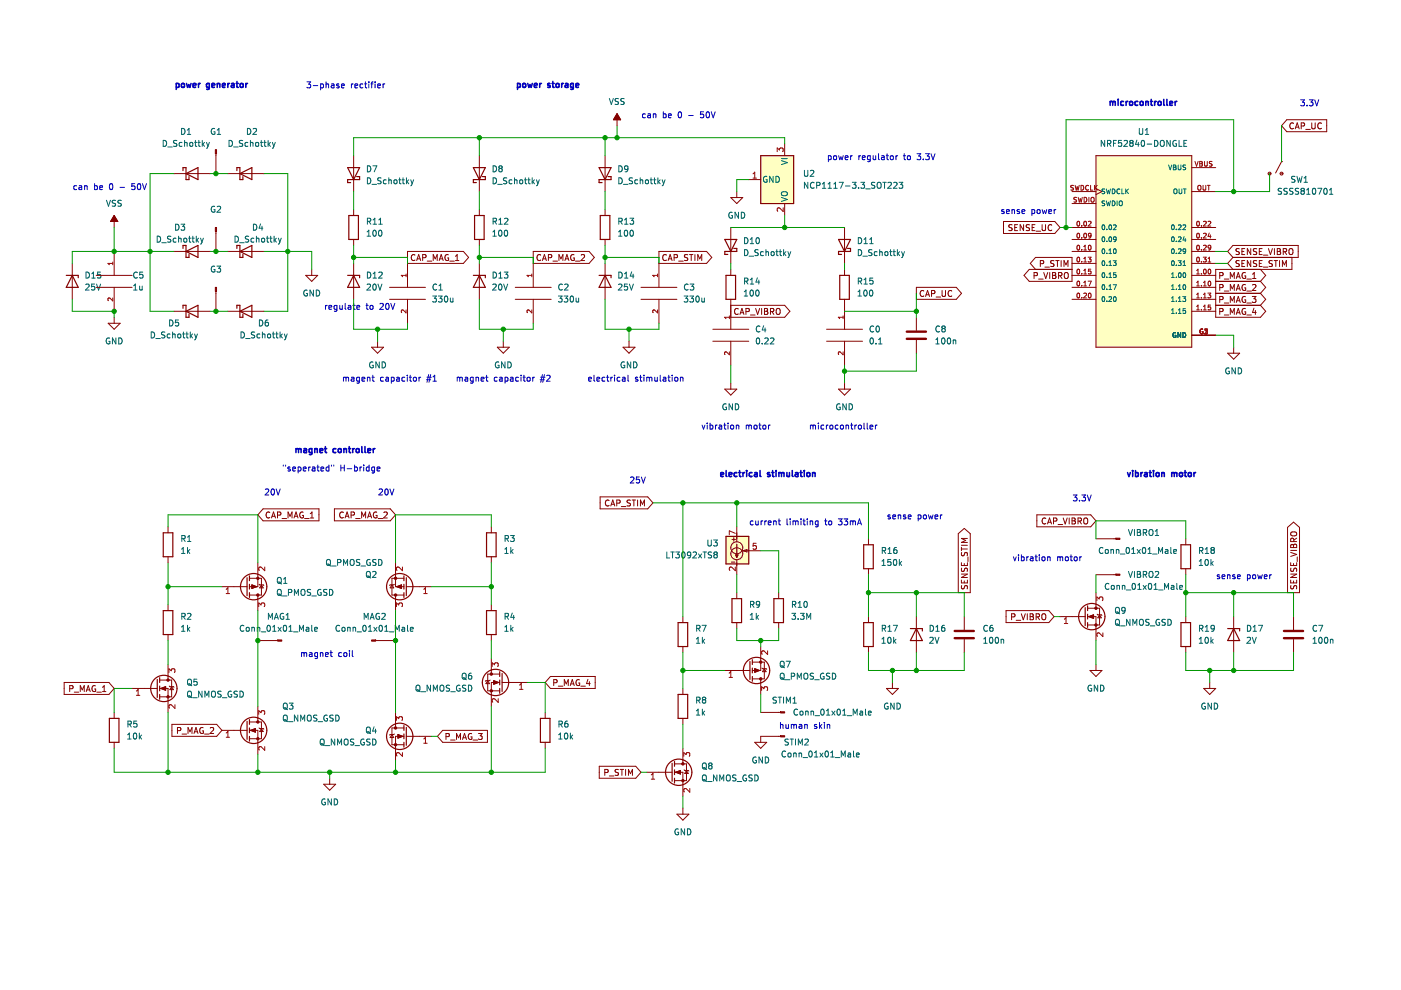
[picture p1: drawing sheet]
<svg xmlns="http://www.w3.org/2000/svg" width="297mm" height="210mm" viewBox="0 0 297 210" stroke-linecap="round" stroke-linejoin="round" font-family="sans-serif">
<path d="M.1 0h297v209.9h-297z" fill-rule="evenodd" fill="#fff" stroke="#fff" stroke-width=".21"/>
<g fill="none" stroke="#840000" stroke-width=".25">
<path d="M38.8 36.2v-.7h.6v2.6h.7v-.7M39.4 36.8l2.6-1.3v2.6zM50.2 36.2v-.7h.7v2.6h.6v-.7M50.9 36.8l2.5-1.3v2.6zM73.7 35.5h2.5l-1.2 2.6zM75.6 37.4h.6v.7h-2.5v.6h.6M100.4 35.5h2.5l-1.3 2.6zM102.3 37.4h.6v.7h-2.5v.6h.6M127 35.5h2.6l-1.3 2.6zM128.9 37.4h.7v.7h-2.6v.6h.7M161.3 33h7v10.2h-7zM14.1 58.4h2.5v.5"/>
<path d="M15.3 58.4l1.3 2.5h-2.5zM38.8 52.7v-.7h.6v2.6h.7v-.7M39.4 53.3l2.6-1.3v2.6zM50.2 52.7v-.7h.7v2.6h.6v-.7M50.9 53.3l2.5-1.3v2.6zM73.7 58.4h2.5v.5M74 45.7h2v5.1h-2zM75 58.4l1.2 2.5h-2.5zM100.4 58.4h2.5v.5M100.6 45.7h2v5.1h-2zM101.6 58.4l1.3 2.5h-2.5zM127 58.4h2.6v.5"/>
<path d="M127.3 45.7h2v5.1h-2zM128.3 58.4l1.3 2.5h-2.6zM153.7 50.8h2.5l-1.3 2.5zM153.9 58.4h2.1v5.1h-2.1zM155.6 52.7h.6v.6h-2.5v.6h.6M177.8 50.8h2.5l-1.2 2.5zM178 58.4h2.1v5.1h-2.1zM179.7 52.7h.6v.6h-2.5v.6h.6M38.8 65.4v-.7h.6v2.6h.7v-.7M39.4 66l2.6-1.3v2.6zM50.2 65.4v-.7h.7v2.6h.6v-.7M50.9 66l2.5-1.3v2.6z"/>
<path d="M34.6 113h2v5h-2zM103.2 113h2v5h-2zM153.9 113.7h4.8v5.9h-4.8zM156 117.7h.5l-.3 .5zM156.2 115.4v2.8M183.1 115.5h2v5.1h-2zM250.4 115.5h2v5.1h-2zM34.6 129.5h2v5h-2zM52.4 122.5v3.8M52.9 122.1v1M52.9 123.9v1M52.9 125.7v1"/>
<path d="M85.6 122.1v1M85.6 123.9v1M85.6 125.7v1M86.1 122.5v3.8M103.2 129.5h2v5h-2zM143.8 132h2v5.1h-2zM155.2 126.9h2v5.1h-2zM159.5 139.9v1M164.1 126.9h2v5.1h-2zM183.1 132h2v5.1h-2zM193 133.3h2.6v.5M194.3 133.3l1.3 2.5h-2.6z"/>
<path d="M230.1 128.8v3.8M230.6 128.5v1M230.6 130.2v1M230.6 132v1M250.4 132h2v5.1h-2zM260.3 133.3h2.5v.5M261.6 133.3l1.2 2.5h-2.5zM23.2 152.3h2v5.1h-2zM33.3 144.1v3.8M33.9 143.7v1M33.9 145.5v1M33.9 147.2v1.1"/>
<path d="M52.4 152.9v3.9M52.9 152.6v1M52.9 154.3v1.1M52.9 156.1v1M85.6 153.8v1.1M85.6 155.6v1M85.6 157.4v1M86.1 154.2v3.8M105.9 142.4v1M105.9 144.2v1M105.9 146v1M106.5 142.8v3.8"/>
<path d="M114.6 152.3h2v5.1h-2zM143.8 147.2h2v5.1h-2zM159 140.3v3.8M159.5 141.7v1M159.5 143.4v1M142.5 161.8v3.8M143 161.5v1M143 163.2v1M143 165v1"/>
<circle cx="53.8" cy="124.4" r="2.79"/>
<circle cx="84.7" cy="124.4" r="2.79"/>
<circle cx="231.5" cy="130.7" r="2.79"/>
<circle cx="34.7" cy="146" r="2.79"/>
<circle cx="53.8" cy="154.9" r="2.79"/>
<circle cx="84.7" cy="156.1" r="2.79"/>
<circle cx="105.1" cy="144.7" r="2.79"/>
<circle cx="160.4" cy="142.2" r="2.79"/>
<circle cx="143.9" cy="163.7" r="2.79"/>
</g>
<g fill="none" stroke="#840000" stroke-width=".21">
<path d="M36.9 36.8h7.6M45.8 32.6v4.2M48.3 36.8h7.6M75 33v7.6M101.6 33v7.6M128.3 33v7.6M130.8 24.1v2.6M130.8 24.1l.8 1.3h-1.5zM158.7 38.1h2.6M166.4 30.5v2.5M232.4 33h20.3v40.6h-20.3zM232.4 40l1.2 .6-1.2 .7"/>
<path d="M252.7 35.5h5.1M269.2 36.8h.1M271.7 34.3h.1M271.7 36.8h.1M271.7 34.3l-1.3 2.4M272.8 25.4h8.5v2.5h-8.5l-1.1-1.2zM274.2 26.2a.56 .56 0 0 0-.7 .5 .56 .56 0 0 0 .7 .5M274.6 27.3l.4-1.2 .5 1.2M274.7 27h.6M275.9 26.7h.6v-.5l-.6-.1v1.2M276.8 27.4h1M278.1 26.1v1l.3 .2h.2l.2-.2v-1"/>
<path d="M280.2 26.2a.56 .56 0 0 0-.8 .5 .56 .56 0 0 0 .8 .5M15.3 55.8v7.7M20.4 58.4h7.6M24.2 45.7v2.5M24.2 53.3v5.1M24.2 45.7l.8 1.3h-1.6zM36.9 53.3h7.6M45.8 49.1v4.2M48.3 53.3h7.6M64.8 58.4h2.6l-1.3 1.3zM66.1 57.1v1.3M75 44.4v1.3"/>
<path d="M75 50.8v1.2M75 55.8v7.7M86.4 55.8h11.8l1.2-1.2-1.2-1.3h-11.8v7.6M88 54.1a.56 .56 0 0 0-.8 .5 .56 .56 0 0 0 .8 .5M88.3 55.2l.5-1.2 .4 1.2M88.5 54.9h.6M89.6 54.6h.6l.1-.5-.7-.1v1.2M90.6 55.4h.9M91.9 55.2v-1.2l.4 .9 .4-.9v1.2M93.1 55.2l.4-1.2 .5 1.2M93.2 54.9h.6M95.1 54a.58 .58 0 0 0-.8 .6 .58 .58 0 0 0 .8 .5v-.4h-.2"/>
<path d="M95.4 55.4h.9M96.6 55.2h.7M96.6 54.3l.3-.3v1.2M101.6 44.4v1.3M101.6 50.8v1.2M101.6 55.8v7.7M113.1 55.8h11.8l1.1-1.2-1.1-1.3h-11.8v7.6M114.6 54.1a.56 .56 0 0 0-.8 .5 .56 .56 0 0 0 .8 .5M115 55.2l.4-1.2 .4 1.2M115.1 54.9h.6M116.3 54.6h.6v-.5l-.6-.1v1.2M117.2 55.4h1"/>
<path d="M118.5 55.2v-1.2l.4 .9 .5-.9v1.2M119.8 55.2l.4-1.2 .4 1.2M119.9 54.9h.6M121.7 54a.58 .58 0 0 0-.7 .6 .58 .58 0 0 0 .8 .5v-.4h-.3M122 55.4h1M123.2 54.1l.5-.1 .2 .3-.7 .9h.7M128.3 44.4v1.3M128.3 50.8v1.2M128.3 55.8v7.7M139.7 55.8h10.1l1.1-1.2-1.1-1.3h-10.1v7.6M141.3 54.1a.56 .56 0 0 0-.8 .5 .56 .56 0 0 0 .8 .5M141.7 55.2l.4-1.2 .4 1.2"/>
<path d="M141.8 54.9h.6M142.9 54.6h.6l.1-.5-.7-.1v1.2M143.9 55.4h1M145.8 54l-.6 .1v.4l.5 .2 .1 .3-.2 .2h-.5M146.2 54h.7M146.6 54v1.2M147.3 54v1.2M147.9 55.2v-1.2l.5 .9 .4-.9v1.2M154.9 48.2v7.6M154.9 57.1v1.3M154.9 41.9h2.6l-1.3 1.3zM156.2 40.6v1.3"/>
<path d="M166.4 43.2v2.5M179.1 48.2v7.6M179.1 57.1v1.3M212.8 47h10.8l1.2 1.2-1.2 1.3h-10.8zM214.6 47.7h-.7v.4l.6 .3 .1 .3-.2 .2-.5-.1M215.1 48.2h.5M215.7 47.6h-.6v1.3h.6M217 47.6v1.3l-.7-1.3v1.3M218.3 47.7h-.7v.4l.6 .3 .1 .3-.3 .2-.4-.1M218.8 48.2h.5M219.2 58.4h.6l.1-.5-.7-.1v1.3M219.4 47.6h-.6v1.3h.6"/>
<path d="M219.7 49h.9M220.2 59.2h1M220.6 55.9l.6-.1v-.4l-.6-.2v1.3M220.9 47.6v1.1l.3 .2h.2l.3-.2v-1.1M221.3 57.8l.4 1.3 .4-1.3M221.5 56.6h1M222.6 57.8v1.3M223 47.7a.56 .56 0 0 0-.8 .6 .56 .56 0 0 0 .8 .5M223.2 58.4h.4M223.2 57.8h.4l.2 .2-.2 .4 .2 .1 .1 .3-.2 .3h-.5zM223.5 55.3l-.5-.1-.3 .3 .2 .3 .5 .2v.4l-.7 .1M223.8 55.2h.8"/>
<path d="M224.2 55.2v1.3M224.4 58.4h.6l.1-.5-.7-.1v1.3M224.7 58.4l.5 .7M225 55.2v1.3M225.6 56.5v-1.3l.4 1 .4-1v1.3M225.7 58l.2-.2a.43 .43 0 0 1 .6 .4v.4a.42 .42 0 0 1-.4 .5 .42 .42 0 0 1-.5-.5zM227.3 53.3h5.1M227.3 58.4h5.1M227.3 48.2h5.1M227.3 50.8h5.1M227.3 55.8h5.1M227.3 40.6h5.1"/>
<path d="M227.3 43.2h5.1M227.3 57.1h-9.1l-1.1 1.3 1.1 1.3h9.1v-5.1h-7.7l-1.2 1.2 1.2 1.3M252.7 53.3h5.1M252.7 58.4h5.1M252.7 48.2h5.1M252.7 50.8h5.1M252.7 55.8h5.1M252.7 40.6h5.1M257.8 59.7h9.4M258.6 58.4h.6l.1-.5-.7-.1v1.3M259.6 59.2h.9M260.8 59.1v-1.3l.5 .9 .4-.9v1.3"/>
<path d="M261.4 54.6l-1.1 1.2 1.1 1.3M261.4 52h13.8v2.6h-13.8l-1.1-1.3zM262.1 59.1l.4-1.3 .5 1.3M262.2 58.7h.6M262.8 55.3l-.7 .1v.3l.5 .3 .2 .3-.3 .2h-.5M262.8 52.8h-.7v.4l.5 .2 .2 .3-.3 .3-.5-.1M263.3 53.3h.4M263.3 55.8h.4M263.9 55.2h-.6v1.3h.6M263.9 52.7h-.6v1.3h.6M264 57.8a.58 .58 0 0 0-.7 .6 .58 .58 0 0 0 .8 .5v-.4h-.2M264.4 59.2h.9"/>
<path d="M265.2 52.7v1.3l-.7-1.3v1.3M265.2 55.2v1.3l-.7-1.3v1.3M265.6 59.1h.7M265.6 58.1l.3-.3v1.3M266.5 52.8h-.7v.4l.5 .2 .2 .3-.3 .3-.5-.1M266.5 55.3l-.7 .1v.3l.5 .3 .2 .3-.3 .2h-.5M267 53.3h.4M267 55.8h.4M267.2 57.1l1.2 1.3-1.2 1.3M267.2 59.7l1.2 1.2-1.2 1.3M267.6 55.2h-.6v1.3h.6M267.6 52.7h-.6v1.3h.6"/>
<path d="M267.8 56.6h1M267.8 54.1h1M268.9 52.7l.5 1.3 .4-1.3M269.8 55.3l-.7 .1v.3l.6 .3 .1 .3-.3 .2h-.4M270.1 55.2h.8M270.2 52.7v1.3M270.5 55.2v1.3M270.8 53.3h.4M270.8 52.7h.4l.3 .2-.3 .4 .3 .1v.3l-.2 .3h-.5zM271.3 55.2v1.3M271.9 56.5v-1.3l.4 1 .4-1v1.3M272.1 53.4l.6-.1v-.5l-.6-.1v1.3"/>
<path d="M272.4 53.4l.4 .6M273.3 52.9l.3-.2a.43 .43 0 0 1 .5 .4v.5a.42 .42 0 0 1-.4 .4 .42 .42 0 0 1-.4-.4zM273.9 54.6v2.5h-16.1v10.2h9.4l1.2-1.3-1.2-1.3M20.4 60.9h7.6M22.9 68.5h2.6l-1.3 1.3zM24.2 60.9v5.1M24.2 67.3v1.2M36.9 66h7.6M45.8 61.8v4.2M48.3 66h7.6M78.8 73.6h2.5l-1.2 1.3zM80.1 72.3v1.3"/>
<path d="M82.6 60.9h7.6M82.6 63.5h7.6M86.4 63.5v5M105.4 73.6h2.6l-1.3 1.3zM106.7 72.3v1.3M109.2 60.9h7.7M109.2 63.5h7.7M113.1 63.5v5M132.1 73.6h2.5l-1.2 1.3zM133.4 72.3v1.3M135.9 60.9h7.6M135.9 63.5h7.6"/>
<path d="M139.7 63.5v5M151.1 72.3h7.6M151.1 69.8h7.6M154.9 63.5v6.3M154.9 72.3v5.1M154.9 64.7h11.5l1.1 1.3-1.1 1.3h-11.5M156.5 65.5a.56 .56 0 0 0-.8 .5 .56 .56 0 0 0 .8 .5M156.9 66.7l.4-1.3 .4 1.3M157 66.3h.6M158.2 66.1l.6-.1v-.5l-.6-.1v1.3M159.1 66.8h1M160.2 65.4l.4 1.3 .5-1.3"/>
<path d="M161.5 65.4v1.3M162.1 66h.4M162.1 65.4h.4l.2 .2-.2 .4 .2 .1 .1 .3-.2 .3h-.5zM163.4 66.1l.6-.1v-.5l-.6-.1v1.3M163.7 66.1l.4 .6M164.6 65.6l.3-.2a.43 .43 0 0 1 .5 .4v.4a.42 .42 0 0 1-.4 .5 .42 .42 0 0 1-.4-.5zM175.2 72.3h7.7M175.2 69.8h7.7M179.1 63.5v6.3M179.1 72.3v5.1M194.3 60.9h8.5l1.1 1.3-1.1 1.3h-8.5zM194.3 67.3v2.8"/>
<path d="M194.3 72.1v2.8M195.9 61.7a.56 .56 0 0 0-.8 .5 .56 .56 0 0 0 .8 .5M196.2 62.9l.5-1.3 .4 1.3M196.4 62.5h.6M197.5 62.3l.6-.1 .1-.5-.7-.1v1.3M198.5 63h.9M199.7 61.6v1l.3 .3h.2l.3-.3v-1M201.8 61.7a.56 .56 0 0 0-.8 .5 .56 .56 0 0 0 .8 .5M227.3 60.9h5.1M227.3 63.5h5.1M252.7 66h5.1M252.7 60.9h5.1"/>
<path d="M252.7 63.5h5.1M252.7 71.1h5.1M257.8 62.2h9.4M257.8 64.7h9.4M258.6 61l.6-.1 .1-.5-.7-.1v1.3M258.6 63.5h.6l.1-.5-.7-.1v1.2M258.6 66.1l.6-.1 .1-.5-.7-.1v1.3M259.6 61.7h.9M259.6 66.8h.9M259.6 64.2h.9M260.3 74.9h2.5l-1.2 1.3zM260.8 61.6v-1.3l.5 .9 .4-.9v1.3"/>
<path d="M260.8 64.1v-1.2l.5 .9 .4-.9v1.2M260.8 66.7v-1.3l.5 .9 .4-.9v1.3M261.6 73.6v1.3M262.1 61.6l.4-1.3 .5 1.3M262.1 66.7l.4-1.3 .5 1.3M262.1 64.1l.4-1.2 .5 1.2M262.2 61.2h.6M262.2 66.3h.6M262.2 63.8h.6M264 62.9a.58 .58 0 0 0-.7 .6 .58 .58 0 0 0 .8 .5v-.4h-.2M264 60.4a.58 .58 0 0 0-.7 .6 .58 .58 0 0 0 .8 .5v-.5h-.2M264 65.5a.58 .58 0 0 0-.7 .5 .58 .58 0 0 0 .8 .5v-.4h-.2"/>
<path d="M264.4 61.7h.9M264.4 66.8h.9M264.4 64.2h.9M265.5 62.9h.8l-.4 .4 .3 .2v.5l-.2 .1-.5-.1M265.6 60.4l.4-.1 .3 .4-.8 .9h.8M265.9 65.3l-.3 .9h.7M266.2 65.8v.9M267.2 62.2l1.2 1.3-1.2 1.2M153.7 82.5h2.5l-1.3 1.3zM154.9 81.2v1.3M177.8 82.5h2.5l-1.2 1.3zM179.1 81.2v1.3"/>
<path d="M35.6 111.7v1.3M35.6 118v1.3M54.7 119.3v5.1h-1.8M55.8 107.9h11.8v2.5h-11.8l-1.1-1.2zM57.2 108.7a.56 .56 0 0 0-.8 .5 .56 .56 0 0 0 .8 .5M57.6 109.8l.4-1.2 .4 1.2M57.7 109.5h.6M58.8 109.2h.6l.1-.5-.7-.1v1.2M59.8 109.9h1M61.1 109.8v-1.2l.4 .9 .4-.9v1.2M62.3 109.8l.5-1.2 .4 1.2M62.5 109.5h.6"/>
<path d="M64.3 108.6a.58 .58 0 0 0-.8 .6 .58 .58 0 0 0 .8 .5v-.4h-.2M64.6 109.9h.9M65.8 109.8h.7M65.8 108.9l.3-.3v1.2M70.9 107.9h11.9l1.1 1.3-1.1 1.2h-11.9zM72.8 108.7a.56 .56 0 0 0-.8 .5 .56 .56 0 0 0 .8 .5M73.2 109.8l.4-1.2 .4 1.2M73.3 109.5h.6M74.4 109.2h.6l.1-.5-.7-.1v1.2M75.4 109.9h1M76.7 109.8v-1.2l.4 .9 .4-.9v1.2M77.9 109.8l.5-1.2 .4 1.2"/>
<path d="M78.1 109.5h.6M79.9 108.6a.58 .58 0 0 0-.8 .6 .58 .58 0 0 0 .8 .5v-.4h-.2M80.2 109.9h.9M81.4 108.7l.5-.1 .2 .3-.8 .9h.8M83.9 119.3v5.1h1.7M104.2 111.7v1.3M104.2 118v1.3M127.2 105.4h10.1l1.1 1.2-1.1 1.3h-10.1zM129.1 106.1a.56 .56 0 0 0-.8 .6 .56 .56 0 0 0 .8 .5M129.5 107.3l.4-1.3 .4 1.3M129.6 106.9h.6M130.8 106.7l.6-.1v-.5l-.6-.1v1.3"/>
<path d="M131.7 107.4h1M133.7 106.1l-.5-.1-.3 .3 .2 .3 .5 .2v.4h-.7M134 106h.8M134.4 106v1.3M135.2 106v1.3M135.8 107.3v-1.3l.4 .9 .4-.9v1.3M155.1 119.2h.7M155.2 114.4h.8M155.6 114v.7M156.2 111.7v3.2M156.2 118.7v3.2M157.5 116.8h3.8"/>
<path d="M157.5 116.8l.9-.3v.5zM184.1 114.2v1.3M203.2 113.1l1.2-1.1 1.3 1.1v12.6h-2.5zM203.8 119.3v.6h1.3v-.6M203.8 116v.8M203.8 116.4h1.3M203.8 115.6h1.3M203.9 117.1l.1 .7h.3l.3-.6 .3-.1 .2 .3-.1 .5M204.4 119.5v.4M205.1 114.2h-1.3l.9 .4-.9 .4h1.3M205.2 118.1v1M219.8 109.2h11.5l1.1 1.2-1.1 1.3h-11.5z"/>
<path d="M221.7 109.9a.56 .56 0 0 0-.8 .6 .56 .56 0 0 0 .8 .5M222.1 111.1l.4-1.3 .4 1.3M222.2 110.7h.6M223.4 110.5l.6-.1v-.5l-.6-.1v1.3M224.3 111.2h1M225.4 109.8l.4 1.3 .5-1.3M226.7 109.8v1.3M227.3 109.8h.4l.3 .3-.3 .3 .3 .1v.4l-.2 .2h-.5zM227.3 110.4h.4M228.6 110.5l.6-.1v-.5l-.6-.1v1.3M228.9 110.5l.4 .6M229.8 110l.3-.2a.43 .43 0 0 1 .5 .4v.5a.42 .42 0 0 1-.4 .4 .42 .42 0 0 1-.4-.4z"/>
<path d="M232.4 114.2h4.2M251.4 114.2v1.3M273 111.8l1.3-1.1 1.2 1.1v13.9h-2.5zM273.6 119.3v.6h1.3v-.6M273.6 117.1l1.3 .4-1.3 .5M273.6 116.7h1.3M273.7 113l.8-.2a.42 .42 0 0 1 .4 .4 .42 .42 0 0 1-.4 .4h-.4a.42 .42 0 0 1-.4-.2 .42 .42 0 0 1 0-.4zM273.8 115.5l.2-.1 .3 .3 .2-.3h.3l.1 .7h-1.3zM274.3 115.7v.4M274.3 119.5v.4M274.3 114.8v-.6h-.5l-.2 .6h1.3M274.9 114.1l-.6 .4"/>
<path d="M275 118.1v1M35.6 128.2v1.3M35.6 134.5v1.3M47.1 124.4h5.3M52.9 122.6h2.5v3.6h-2.5M53.4 124l1 .4-1 .4zM54.7 126.2v3.3M54.7 135.8h4.2M54.9 123.9l1 .2M55.4 124l.4 .6h-.8zM79.6 135.8h4.3M83.1 124l.4 .6h-.8z"/>
<path d="M83.6 123.9l-1 .2M83.9 126.2v3.3M84.1 124.4l1-.4v.8zM85.6 122.6h-2.5v3.6h2.5M86.1 124.4h5.4M104.2 128.2v1.3M104.2 134.5v1.3M104.2 139.6v3.3M144.8 130.7v1.3M144.8 137.1v1.3M156.2 125.7v1.2M156.2 132v1.3"/>
<path d="M161.3 137.1v5.1h-1.8M165.1 125.7v1.2M165.1 132v1.3M184.1 120.6v1.3M184.1 130.7v1.3M184.1 137.1v1.3M194.3 130.7v7.7M203.8 123v.6h1.3v-.6M203.8 121.7h1.3l-1.3 .7h1.3M203.9 124.1l.1 .7h.3l.3-.5 .3-.2 .2 .3-.1 .5M203.9 120.4l.1 .7h.3l.3-.5 .3-.2 .2 .3-.1 .5M204.4 123.2v.4"/>
<path d="M204.4 130.7v2.8M204.4 135.6v2.8M213.3 129.5h9.1l1.1 1.2-1.1 1.3h-9.1zM214.5 130.8l.6-.1v-.4l-.6-.2v1.3M215.4 131.5h1M216.5 130.1l.5 1.3 .4-1.3M217.8 130.1v1.3M218.4 130.7h.4M218.4 130.1h.4l.3 .3-.3 .3 .3 .2v.3l-.2 .2h-.5zM219.7 130.8l.6-.1v-.4l-.6-.2v1.3M220 130.8l.4 .6M220.9 130.3l.3-.2a.43 .43 0 0 1 .5 .5v.4a.42 .42 0 0 1-.4 .4 .42 .42 0 0 1-.4-.4z"/>
<path d="M224.8 130.7h5.3M230.6 130.7h1.8v5.1M230.6 129h2.5v3.5h-2.5M230.8 130.7l1.1-.3v.7zM232.4 125.7v3.3M232.4 121.9h4.2M232.6 130.2l1 .3M233.1 130.4l.4 .6h-.8zM251.4 120.6v1.3M251.4 130.7v1.3M251.4 137.1v1.3M261.6 130.7v7.7"/>
<path d="M273.6 123v.6h1.3v-.6M273.6 121.7h1.3l-1.3 .7h1.3M273.7 124.1l.1 .7h.3l.3-.5 .3-.2 .2 .3v.5M273.7 120.4l.1 .7h.3l.3-.5 .3-.2 .2 .3v.5M274.3 123.2v.4M274.3 130.7v2.8M274.3 135.6v2.8M13.6 144.7h9.5l1.1 1.3-1.1 1.2h-9.5zM14.8 146h.6v-.5l-.6-.1v1.2M15.7 146.8h1M17 146.6v-1.2l.4 .9 .5-.9v1.2M18.3 146.6l.4-1.2 .4 1.2"/>
<path d="M18.4 146.3h.6M20.2 145.4a.58 .58 0 0 0-.7 .6 .58 .58 0 0 0 .8 .5v-.4h-.3M20.5 146.8h1M21.7 146.6h.8M21.7 145.7l.4-.3v1.2M24.2 151v1.3M24.2 157.4v1.3M28 146h5.3M33.9 146h1.7v5M33.9 144.2h2.5v3.5h-2.5M34.1 146l1-.4v.7zM35.6 140.9v3.3"/>
<path d="M35.9 145.5l1 .2M36.4 145.6l.4 .6h-.8zM36.5 153.6h9.4l1.2 1.3-1.2 1.2h-9.4zM37.6 154.9h.6l.1-.5-.7-.2v1.3M38.6 155.6h1M39.9 155.5v-1.3l.4 1 .4-1v1.3M41.1 155.5l.5-1.3 .4 1.3M41.3 155.2h.6M43.1 154.3a.58 .58 0 0 0-.8 .6 .58 .58 0 0 0 .8 .5v-.4h-.2M43.4 155.6h.9M44.6 154.4l.5-.2 .2 .4-.8 .9h.8M47.1 154.9h5.3"/>
<path d="M52.9 154.9h1.8v5M52.9 153.1h2.5v3.5h-2.5M53.1 154.9l1.1-.4v.7zM54.7 149.8v3.3M54.9 154.3l1 .3M55.4 154.5l.4 .6h-.8zM83.1 155.7l.4 .7h-.8zM83.6 155.6l-1 .3M83.9 151v3.3M84.4 155.7l1 .4-1 .4zM85.6 156.1h-1.7v5.1M85.6 154.3h-2.5v3.6h2.5"/>
<path d="M86.1 156.1h5.4M93.9 154.9h9.4v2.5h-9.4l-1.2-1.3zM94.6 156.2l.6-.1v-.5l-.6-.1v1.3M95.5 156.9h1M96.8 156.8v-1.3l.4 .9 .4-.9v1.3M98.1 156.8l.4-1.3 .4 1.3M98.2 156.4h.6M100 155.6a.58 .58 0 0 0-.7 .6 .58 .58 0 0 0 .8 .5v-.5h-.3M100.3 156.9h1M101.4 155.5h.8l-.4 .5 .4 .1v.6l-.2 .1-.6-.1M103.4 144.3l.4 .7h-.8zM103.9 144.2l-1 .2"/>
<path d="M104.7 144.3l1 .4-1 .4zM105.9 144.7h-1.7v5.1M105.9 142.9h-2.5v3.6h2.5M106.5 144.7h5.3M115.6 151v1.3M115.6 157.4v1.3M116.7 143.4h9.5v2.6h-9.5l-1.1-1.3zM117.4 144.8l.6-.1 .1-.5-.7-.1v1.3M118.4 145.5h.9M119.6 145.4v-1.3l.5 .9 .4-.9v1.3M120.9 145.4l.4-1.3 .5 1.3M121 145h.6"/>
<path d="M122.8 144.2a.58 .58 0 0 0-.7 .5 .58 .58 0 0 0 .8 .5v-.4h-.2M123.1 145.5h1M124.7 144l-.3 .9h.7M125 144.5v.9M144.8 146v1.2M144.8 152.3v1.3M144.8 158.7v3.3M153.7 142.2h5.3M159.5 140.4h2.5v3.5h-2.5M160 157.4h2.6l-1.3 1.3zM160 141.8l1 .4-1 .3zM161.3 143.9v3.3"/>
<path d="M161.3 151h4.2M161.5 141.7l1.1 .2M162 141.8l.4 .6h-.7zM165.5 156.1h-4.2v1.3M187.9 146h2.6l-1.3 1.2zM189.2 144.7v1.3M231.1 142.2h2.5l-1.2 1.2zM232.4 140.9v1.3M255.2 146h2.6l-1.3 1.2zM256.5 144.7v1.3M68.6 166.3h2.6l-1.3 1.2zM69.9 165v1.3"/>
<path d="M127.1 162.5h7.7l1.1 1.2-1.1 1.3h-7.7zM128.2 163.8l.6-.1 .1-.4-.7-.2v1.3M129.2 164.5h1M131.1 163.2l-.5-.1-.2 .3 .1 .3 .6 .2v.4h-.7M131.5 163.1h.7M131.9 163.1v1.3M132.6 163.1v1.3M133.2 164.4v-1.3l.5 .9 .4-.9v1.3M137.2 163.7h5.3M143 163.7h1.8v5.1M143 162h2.5v3.5h-2.5M143.3 163.7l1-.3v.7z"/>
<path d="M143.5 172.6h2.6l-1.3 1.3zM144.8 171.4v1.2M145 163.2l1.1 .3M145.5 163.4l.4 .6h-.7z"/>
<circle cx="269.2" cy="36.8" r=".3"/>
<circle cx="271.7" cy="36.8" r=".3"/>
<circle cx="156.2" cy="116.1" r="1.27"/>
<circle cx="156.2" cy="117.4" r="1.27"/>
</g>
<g fill="none" stroke="#006464" stroke-width=".21">
<path d="M34.6 29.8a.64 .64 0 0 1 .7 .6 .64 .64 0 0 1-.7 .6zM35.6 31.2h.9M37.5 29.8l-.7 .1v.4l.6 .2 .1 .3-.2 .2h-.5M38.5 27.2a.64 .64 0 0 1 .7 .7 .64 .64 0 0 1-.7 .6zM38.6 30.3l-.4-.1-.2 .2 .1 .6h.5M39.1 30.3h.5l.1 .7M39.1 29.8v1.2M39.7 27.6l.4-.4v1.3M39.7 28.5h.7M40.3 30.3l.2-.1 .3 .1v.7l-.5-.1zM41.2 30.2h.5M41.4 29.8v1.1l.3 .1"/>
<path d="M42 30.2h.5M42.2 29.8v1.1l.3 .1M42.9 29.8v1.2M43 30.6l.4 .4M43.4 30.2l-.5 .5M43.8 30.2l.3 .8M44.1 31l-.3 .5M44.4 30.2l-.3 .8M45.5 27.3a.58 .58 0 0 0-.7 .6 .58 .58 0 0 0 .8 .5v-.4h-.3M46.1 28.5h.7M46.1 27.6l.3-.4v1.3M48.6 29.8a.64 .64 0 0 1 .7 .6 .64 .64 0 0 1-.7 .6z"/>
<path d="M49.5 31.2h1M51.5 29.8l-.7 .1v.4l.5 .2 .2 .3-.3 .2h-.5M52.5 27.2a.64 .64 0 0 1 .7 .7 .64 .64 0 0 1-.7 .6zM52.6 30.3l-.4-.1-.3 .2 .2 .6h.5M53.1 30.3h.5v.7M53.1 29.8v1.2M53.7 27.3l.5-.1 .2 .4-.8 .9h.8M54.2 30.3l.2-.1 .4 .1-.1 .7-.5-.1zM55.2 30.2h.5M55.4 29.8v1.1l.3 .1M55.9 30.2h.5M56.1 29.8v1.1l.3 .1"/>
<path d="M56.8 29.8v1.2M57 30.6l.3 .4M57.3 30.2l-.5 .5M57.7 30.2l.4 .8M58.1 31l-.4 .5M58.4 30.2l-.3 .8M77.9 35.2a.64 .64 0 0 1 .7 .6 .64 .64 0 0 1-.7 .6zM77.9 37.7a.64 .64 0 0 1 .7 .6 .64 .64 0 0 1-.7 .7zM78.9 39.1h.9M79 35.2h.9l-.6 1.2M80.8 37.8h-.7v.4l.6 .2 .1 .3-.2 .3-.5-.1M81.9 38.2l-.4-.1-.2 .3 .1 .5h.5"/>
<path d="M82.4 38.2h.5l.1 .8M82.4 37.7v1.3M83.6 38.2l.3-.1 .3 .3v.3l-.3 .3-.4-.3zM84.5 38.1h.5M84.7 37.7v1.1l.3 .2M85.3 38.1h.5M85.5 37.7v1.1l.3 .2M86.2 37.7v1.3M86.3 38.5l.4 .5M86.7 38.1l-.5 .5M87.1 38.1l.3 .9M87.4 39l-.3 .4"/>
<path d="M87.7 38.1l-.3 .9M104.6 35.2a.64 .64 0 0 1 .7 .6 .64 .64 0 0 1-.7 .6zM104.6 37.7a.64 .64 0 0 1 .7 .6 .64 .64 0 0 1-.7 .7zM105.5 39.1h1M106 35.7l-.2-.2 .2-.3h.2l.3 .2-.3 .3M106 35.7l-.2 .2v.3l.2 .2h.2l.3-.2v-.3l-.3-.2M106 35.7h.2M107.5 37.8h-.7v.4l.5 .2 .2 .3-.3 .3-.5-.1M108.5 38.2l-.3-.1-.3 .3 .2 .5h.4M109.1 38.2h.5v.8M109.1 37.7v1.3M110.2 38.2l.2-.1 .4 .1-.1 .7-.5-.1z"/>
<path d="M111.2 38.1h.5M111.4 37.7v1.1l.3 .2M111.9 38.1h.5M112.1 37.7v1.1l.3 .2M112.8 37.7v1.3M113 38.5l.3 .5M113.3 38.1l-.5 .5M113.7 38.1l.3 .9M114 39l-.3 .4M114.3 38.1l-.3 .9M129.2 20.9l.4 1.3 .4-1.3M131.1 20.9h-.5l-.2 .2 .1 .3 .6 .3v.3l-.7 .1"/>
<path d="M131.2 35.2a.64 .64 0 0 1 .7 .6 .64 .64 0 0 1-.7 .6zM131.2 37.7a.64 .64 0 0 1 .7 .6 .64 .64 0 0 1-.7 .7zM132.2 39.1h.9M132.3 20.9l-.6 .1v.4l.5 .2 .1 .3-.2 .3-.5-.1M133.1 35.7l-.2 .2h-.4v-.6l.4-.1 .2 .2v.7l-.2 .3h-.4M134.1 37.8h-.7v.4l.6 .2 .1 .3-.2 .3-.5-.1M135.2 38.2l-.4-.1-.2 .3 .1 .5h.5M135.7 38.2h.5l.1 .8M135.7 37.7v1.3M136.9 38.2l.2-.1 .3 .1v.7l-.5-.1zM137.9 38.1h.4M138 37.7v1.1l.3 .2"/>
<path d="M138.6 38.1h.5M138.8 37.7v1.1l.3 .2M139.5 37.7v1.3M139.6 38.5l.4 .5M140 38.1l-.5 .5M140.4 38.1l.3 .9M140.7 39l-.3 .4M141 38.1l-.3 .9M162.6 37.4a.58 .58 0 0 0-.8 .6 .58 .58 0 0 0 .8 .5v-.4h-.2M163.9 37.4v1.3l-.7-1.3v1.3M164.5 37.4a.64 .64 0 0 1 .7 .6 .64 .64 0 0 1-.7 .7zM165.7 34.1l1.2 .4-1.2 .4"/>
<path d="M165.7 33.6h1.2M170.6 36.1v1l.2 .3h.2l.3-.3v-1M171.3 38.7v1.2l-.7-1.2v1.2M171.8 36.2l.5-.1 .2 .4-.7 .9h.7M172.6 38.8a.56 .56 0 0 0-.8 .5 .56 .56 0 0 0 .8 .5M173.2 39.3h.6v-.5l-.6-.1v1.2M174.4 39.9h.7M174.4 39l.3-.3v1.2M175.6 39l.3-.3v1.2M175.6 39.9h.7M176.8 39l.3-.3v1.2M176.8 39.9h.7"/>
<path d="M177.9 38.7h.9l-.6 1.2M179.3 39.4h.9M180.7 38.7h.8l-.4 .4 .3 .2v.5l-.1 .1-.6-.1M182 39.8v.1M182.5 38.7h.8l-.4 .4 .3 .2v.5l-.1 .1-.6-.1M185.5 38.7l-.7 .1v.3l.6 .3 .1 .3-.3 .2h-.4M186 38.8l.3-.1a.43 .43 0 0 1 .5 .4v.4a.42 .42 0 0 1-.4 .4 .42 .42 0 0 1-.4-.4zM187.2 38.7h.7M187.5 38.7v1.2M188.3 38.8l.4-.1 .3 .3-.8 .9h.8M189.5 38.8l.5-.1 .2 .3-.8 .9h.8M190.6 38.7h.8l-.4 .4 .3 .2v.5l-.1 .1-.6-.1"/>
<path d="M234.2 29.8v1.2l-.7-1.2v1.2M234.8 30.4h.6l.1-.5-.7-.1v1.2M235.1 30.4l.4 .6M236.1 30.4h.4M236.7 29.8h-.6v1.2M237.8 29.8h-.6l-.1 .6 .6-.1 .1 .6-.2 .1-.5-.1M238.3 29.9l.5-.1 .2 .3-.7 .9h.7M239.8 30.3l-.3-.2 .3-.3h.2l.3 .2-.3 .3M239.8 30.3l-.3 .3v.2l.3 .2h.2l.3-.2v-.2l-.3-.3M239.8 30.3h.2M241 29.7l-.3 .9h.8M241.3 30.2v.8"/>
<path d="M241.6 27.2v1.1l.2 .2h.2l.3-.2v-1.1M242.1 29.9l.1-.1a.68 .68 0 0 1 .5 .6 .68 .68 0 0 1-.5 .6l-.3-.4zM242.8 28.5h.7M242.8 27.6l.4-.4v1.3M243.2 30.6h1M244.8 29.8a.64 .64 0 0 1 .7 .6 .64 .64 0 0 1-.7 .6zM246.1 29.9l.2-.1a.43 .43 0 0 1 .5 .4v.4a.42 .42 0 0 1-.4 .5 .42 .42 0 0 1-.4-.5zM247.8 35l.3 1 .3-1M248.1 29.8v1.2l-.7-1.2v1.2M248.8 35h.3l.2 .2-.2 .3 .3 .3-.2 .2h-.4zM248.8 35.5h.3M249.4 29.8a.58 .58 0 0 0-.8 .6 .58 .58 0 0 0 .8 .5v-.4h-.2"/>
<path d="M249.8 35v.8l.2 .2 .4-.2v-.8M250 29.8v1.2h.6M251 30.4h.4M251.4 35l-.5 .1a.42 .42 0 0 0 .4 .5v.4h-.5M251.6 29.8h-.6v1.2h.6M271.7 40h-.7v.4l.6 .2 .1 .3-.2 .3-.5-.1M272.9 40h-.6v.4l.5 .2 .1 .3-.2 .3-.5-.1M274.1 40h-.6v.4l.5 .2 .1 .3-.2 .3-.5-.1M274.6 37.4h-.5l-.3 .2 .2 .3 .5 .3v.3l-.7 .1M275 37.4l.3 1.3 .2-1 .3 1 .3-1.3M275.3 40h-.6v.4l.5 .2 .1 .3-.2 .3-.5-.1M276.5 38.7h.7"/>
<path d="M276.5 37.7l.4-.3v1.3M279.4 39.9h.8l-.5 1.3M18.2 57.7a.64 .64 0 0 1 .8 .6 .64 .64 0 0 1-.8 .7zM19.4 58.1l.4-.4v1.3M19.4 59h.8M21.3 57.7h-.6v.6l.6-.1v.6l-.2 .2-.4-.2M22.6 42.5l.4 1.2 .4-1.2M24.5 42.5h-.5l-.2 .2 .1 .3 .5 .2v.4l-.6 .1M25.7 42.5l-.6 .1v.3l.5 .3 .1 .3-.2 .2h-.5M29.1 57.8a.56 .56 0 0 0-.8 .5 .56 .56 0 0 0 .8 .5M30.3 57.7h-.6l-.1 .6 .6-.1 .1 .6-.2 .2-.5-.2M33.3 50.1a.64 .64 0 0 1 .8 .6 .64 .64 0 0 1-.8 .6z"/>
<path d="M34.3 51.5h1M36.2 50.1l-.6 .1v.4l.5 .2 .1 .3-.2 .2h-.5M37.2 47.5a.64 .64 0 0 1 .8 .7 .64 .64 0 0 1-.8 .6zM37.3 50.6l-.3-.1-.3 .2 .1 .6h.5M37.9 50.6h.4l.1 .7M37.9 50.1v1.2M38.4 47.5h.8l-.5 .5 .4 .1v.6l-.2 .1-.5-.1M39.1 50.6l.3-.1 .2 .2v.4l-.2 .2-.4-.2zM40 50.5h.5M40.2 50.1v1.1l.3 .1M40.7 50.5h.5M40.9 50.1v1.1l.3 .1"/>
<path d="M41.6 50.1v1.2M41.7 50.9l.4 .4M42.1 50.5l-.5 .5M42.5 50.5l.3 .8M42.8 51.3l-.3 .5M43.1 50.5l-.3 .8M45.5 43.8a.58 .58 0 0 0-.7 .6 .58 .58 0 0 0 .8 .5v-.4h-.3M45.5 56.5a.58 .58 0 0 0-.7 .6 .58 .58 0 0 0 .8 .5v-.5h-.3M46 56.4h.8l-.4 .5 .3 .1v.6l-.2 .1-.5-.1M46.1 43.9l.4-.2 .3 .4-.8 .9h.8M49.8 50.1a.64 .64 0 0 1 .8 .6 .64 .64 0 0 1-.8 .6zM50.8 51.5h1"/>
<path d="M52.7 50.1l-.6 .1v.4l.5 .2 .1 .3-.2 .2h-.5M53.7 47.5a.64 .64 0 0 1 .8 .7 .64 .64 0 0 1-.8 .6zM53.8 50.6l-.3-.1-.3 .2 .1 .6h.5M54.4 50.6h.4l.1 .7M54.4 50.1v1.2M55.2 47.5l-.3 .9h.8M55.5 50.6l.2-.1 .4 .1-.1 .7-.5-.1zM55.5 48v.8M56.5 50.5h.5M56.7 50.1v1.1l.3 .1M57.2 50.5h.5M57.4 50.1v1.1l.3 .1"/>
<path d="M58.1 50.1v1.2M58.2 50.9l.4 .4M58.6 50.5l-.5 .5M59 50.5l.3 .8M59.3 51.3l-.3 .5M59.6 50.5l-.3 .8M77.8 50.1h.8M77.8 49.2l.4-.4v1.3M77.9 57.7a.64 .64 0 0 1 .7 .6 .64 .64 0 0 1-.7 .7zM77.9 46.9h.6l.1-.5-.7-.1v1.2M78.2 46.9l.4 .6M79.1 59h.7"/>
<path d="M79.1 47.5h.7M79.1 58.1l.4-.4v1.3M79.1 46.6l.4-.3v1.2M79.2 48.9l.1-.1a.68 .68 0 0 1 .5 .6 .68 .68 0 0 1-.5 .7l-.3-.5zM80.3 57.8l.5-.1 .2 .4-.7 .9h.7M80.3 47.5h.7M80.3 46.6l.4-.3v1.2M80.4 48.9l.2-.1a.68 .68 0 0 1 .4 .6 .68 .68 0 0 1-.4 .7l-.3-.5zM104.5 50.1h.7M104.5 49.2l.4-.4v1.3M104.6 57.7a.64 .64 0 0 1 .7 .6 .64 .64 0 0 1-.7 .7zM104.6 46.9h.6v-.5l-.6-.1v1.2"/>
<path d="M104.9 46.9l.4 .6M105.8 59h.7M105.8 47.5h.7M105.8 46.6l.3-.3v1.2M105.8 58.1l.3-.4v1.3M105.8 48.9l.2-.1a.68 .68 0 0 1 .4 .6 .68 .68 0 0 1-.4 .7l-.3-.5zM106.9 57.7h.8l-.4 .5 .3 .1v.5l-.1 .2-.6-.2M107 46.4l.5-.1 .2 .3-.8 .9h.8M107 48.9l.2-.1a.68 .68 0 0 1 .5 .6 .68 .68 0 0 1-.5 .7l-.3-.5zM131.1 50.1h.8M131.1 49.2l.4-.4v1.3M131.2 57.7a.64 .64 0 0 1 .7 .6 .64 .64 0 0 1-.7 .7z"/>
<path d="M131.2 46.9h.6l.1-.5-.7-.1v1.2M131.5 46.9l.4 .6M132.4 59h.7M132.4 47.5h.7M132.4 46.6l.4-.3v1.2M132.4 58.1l.4-.4v1.3M132.5 48.9l.2-.1a.68 .68 0 0 1 .4 .6 .68 .68 0 0 1-.4 .7l-.3-.5zM133.6 46.3h.7l-.4 .5 .4 .1v.5l-.2 .1-.5-.1M133.7 48.9l.2-.1a.68 .68 0 0 1 .4 .6 .68 .68 0 0 1-.4 .7l-.3-.5zM133.9 57.6l-.3 .9h.8M134.2 58.1v.9M155.2 45.1a.58 .58 0 0 0-.7 .5 .58 .58 0 0 0 .8 .5v-.4h-.2"/>
<path d="M156.6 45v1.3l-.8-1.3v1.3M157.2 45a.64 .64 0 0 1 .7 .6 .64 .64 0 0 1-.7 .7zM157.9 59.6h.6v-.5l-.6-.1v1.2M157.9 50.4a.64 .64 0 0 1 .7 .6 .64 .64 0 0 1-.7 .7zM157.9 52.9a.64 .64 0 0 1 .7 .7 .64 .64 0 0 1-.7 .6zM158.2 59.6l.4 .6M158.8 54.3h1M159.1 50.8l.3-.4v1.3M159.1 59.3l.3-.3v1.2M159.1 51.7h.7M160.4 50.5l.2-.1a.68 .68 0 0 1 .4 .6 .68 .68 0 0 1-.4 .7l-.3-.5zM160.6 58.9l-.3 .9h.8"/>
<path d="M160.8 53l-.7 .1v.3l.5 .3 .2 .3-.3 .2-.5-.1M160.9 59.4v.8M161.8 53.4h-.3l-.3 .2 .2 .5h.4M162.4 53.5l.5-.1v.8M162.4 52.9v1.3M163.5 53.5l.2-.1 .4 .1-.1 .6h-.5zM164.5 53.4h.5M164.7 52.9v1.1l.3 .2M165.2 53.4h.5M165.4 52.9v1.1l.3 .2M165.7 41.9l1.2 .4-1.2 .4M165.7 40.8l.8-.2a.42 .42 0 0 1 .5 .5 .42 .42 0 0 1-.5 .4h-.4a.42 .42 0 0 1-.4-.2 .42 .42 0 0 1 0-.5z"/>
<path d="M166.1 52.9v1.3M166.3 53.7l.3 .5M166.6 53.4l-.5 .4M167 53.4l.4 .8M167.4 54.2l-.4 .4M167.7 53.4l-.3 .8M182 59.6h.6v-.5l-.6-.1v1.2M182 50.4a.64 .64 0 0 1 .7 .6 .64 .64 0 0 1-.7 .7zM182 52.9a.64 .64 0 0 1 .7 .7 .64 .64 0 0 1-.7 .6zM182.3 59.6l.4 .6M182.9 54.3h1M183.2 51.7h.7"/>
<path d="M183.2 50.8l.3-.4v1.3M183.2 59.3l.3-.3v1.2M183.5 40h1M184.4 51.7h.7M184.4 50.8l.4-.4v1.3M184.9 53l-.7 .1v.3l.6 .3 .1 .3-.3 .2-.4-.1M185.1 59h-.6l-.1 .6 .6-.1 .1 .6-.2 .1-.5-.1M186 53.4h-.4l-.2 .2 .1 .5h.5M186.5 53.5l.5-.1 .1 .8M186.5 52.9v1.3M187.7 53.5l.1-.1 .4 .1-.1 .6h-.4zM188.6 53.4h.5"/>
<path d="M188.8 52.9v1.1l.3 .2M189.4 53.4h.4M189.5 52.9v1.1l.3 .2M190.3 52.9v1.3M190.4 53.7l.3 .5M190.7 53.4l-.4 .4M191.2 53.4l.3 .8M191.5 54.2l-.3 .4M191.8 53.4l-.3 .8M233.7 52.9l.2-.1a.49 .49 0 0 1 .4 .5 .49 .49 0 0 1-.5 .4l-.1-.3zM233.7 55.4l.2-.1a.49 .49 0 0 1 .4 .5 .49 .49 0 0 1-.5 .5l-.1-.4zM233.7 57.9l.2-.1a.49 .49 0 0 1 .4 .6 .49 .49 0 0 1-.5 .4l-.1-.3z"/>
<path d="M233.7 47.8l.2-.1a.49 .49 0 0 1 .4 .5 .49 .49 0 0 1-.5 .4l-.1-.3zM233.7 50.3l.2-.1a.49 .49 0 0 1 .4 .5 .49 .49 0 0 1-.5 .5l-.1-.4zM234.2 40.1l-.5 .1a.42 .42 0 0 0 .5 .5l-.1 .3h-.4M234.2 42.6l-.5 .1a.42 .42 0 0 0 .5 .5l-.1 .4h-.4M234.6 40.1l.2 1 .2-.7 .2 .7 .2-1M234.6 42.6l.2 1 .2-.7 .2 .7 .2-1M234.7 48.6v.1M234.7 51.1v.1M234.7 53.7v.1M234.7 56.2v.1M234.7 58.7v.1M235.1 53.8h.6"/>
<path d="M235.1 53l.3-.2v1M235.1 55.6l.3-.3v1M235.1 58.1l.3-.3v1M235.1 56.3h.6M235.1 58.8h.6M235.2 50.3l.1-.1a.49 .49 0 0 1 .4 .5 .49 .49 0 0 1-.5 .5l-.1-.4zM235.2 47.8l.1-.1a.49 .49 0 0 1 .4 .5 .49 .49 0 0 1-.5 .4l-.1-.3zM235.8 40.1a.51 .51 0 0 1 .6 .5 .51 .51 0 0 1-.6 .5zM235.8 42.6a.51 .51 0 0 1 .6 .5 .51 .51 0 0 1-.6 .5zM236 55.3h.6l-.3 .4 .3 .1v.4h-.6M236.1 47.8l.4-.1 .1 .3-.6 .7h.6M236.2 52.9l.1-.1a.49 .49 0 0 1 .4 .5 .49 .49 0 0 1-.5 .4l-.1-.3z"/>
<path d="M236.6 57.8h-.5v.5h.5v.4h-.5M236.6 50.7l-.1 .1h-.3l-.1-.5 .4-.1 .1 .2v.6l-.4 .2M236.8 42.6v1M237.3 42.7l.2-.1 .4 .1 .1 .6-.2 .3-.5-.1zM237.4 40.2a.45 .45 0 0 0-.6 .4 .45 .45 0 0 0 .6 .4M237.9 40.1v1h.4M238.7 40.1v1M238.8 40.5l.5 .6M239.3 40.1l-.6 .5M248.4 58.8h.6M248.4 58.1l.3-.3v1M248.5 47.8l.1-.1a.49 .49 0 0 1 .4 .5 .49 .49 0 0 1-.5 .4l-.1-.3z"/>
<path d="M248.5 52.9l.1-.1a.49 .49 0 0 1 .4 .5 .49 .49 0 0 1-.5 .4l-.1-.3zM248.5 50.3l.1-.1a.49 .49 0 0 1 .4 .5 .49 .49 0 0 1-.5 .5l-.1-.4zM248.5 55.4l.1-.1a.49 .49 0 0 1 .4 .5 .49 .49 0 0 1-.5 .5l-.1-.4zM248.9 40.2l.2-.1 .4 .1 .1 .5-.2 .3-.5-.1zM249.4 58.7v.1M249.4 48.6v.1M249.4 51.1v.1M249.4 53.7v.1M249.4 56.2v.1M249.8 55.3h.6l-.3 .4 .3 .1v.4h-.6M249.8 47.8l.4-.1 .2 .3-.6 .7h.6M249.8 50.3l.4-.1 .2 .3-.6 .7h.6"/>
<path d="M249.8 52.9l.4-.1 .2 .2-.6 .8h.6M249.9 57.9l.2-.1a.49 .49 0 0 1 .3 .6 .49 .49 0 0 1-.4 .4l-.2-.3zM250 40.1v.8l.2 .2 .4-.2v-.8M250.8 47.8l.4-.1 .2 .3-.6 .7h.6M250.8 56.3h.6M250.8 55.6l.3-.3v1M250.9 57.9l.2-.1a.49 .49 0 0 1 .3 .6 .49 .49 0 0 1-.4 .4l-.2-.3zM250.9 40.1h.6M251.1 50.2l-.3 .7h.6M251.2 40.1v1M251.3 50.6v.6M251.4 53.2l-.2 .2-.3-.1v-.4l.3-.1 .2 .1-.1 .6-.4 .3"/>
<path d="M276.1 40.5l-.3 .2v.2l.3 .3h.2l.2-.3v-.3l-.2-.1M276.1 40.5l-.3-.3 .3-.3h.2l.2 .3-.2 .3M276.1 40.5h.2M277 41.2h.8M277 40.3l.4-.4v1.3M278.4 40l.1-.1a.68 .68 0 0 1 .5 .7 .68 .68 0 0 1-.5 .6l-.3-.5zM280.8 40l.2-.1a.68 .68 0 0 1 .4 .7 .68 .68 0 0 1-.4 .6l-.3-.5zM281.9 41.2h.7M281.9 40.3l.3-.4v1.3M18.2 60.4l.5-.2 .2 .4-.8 .9h.8M20.1 60.2h-.7v.6h.6l.1 .6-.2 .1-.5-.1M20.5 60.2l.4 1.3 .4-1.3"/>
<path d="M23.2 71.7a.58 .58 0 0 0-.7 .6 .58 .58 0 0 0 .8 .5v-.4h-.2M24.6 71.7v1.2l-.8-1.2v1.2M25.2 71.7a.64 .64 0 0 1 .7 .6 .64 .64 0 0 1-.7 .6zM28.3 61.5h.8M28.3 60.6l.4-.4v1.3M29.6 60.7l.1 .7h.4M30.1 60.7v.8M32.1 70.4a.64 .64 0 0 1 .7 .6 .64 .64 0 0 1-.7 .7zM33 71.8h1M35 70.4l-.7 .1v.4l.5 .2 .2 .3-.3 .3-.5-.1M36 67.8a.64 .64 0 0 1 .7 .7 .64 .64 0 0 1-.7 .6zM36.1 70.9l-.4-.1-.3 .2 .2 .6h.5"/>
<path d="M36.6 70.9h.5v.8M36.6 70.4v1.3M37.7 70.9l.2-.1 .4 .1-.1 .7-.5-.1zM37.8 67.8h-.6v.7l.6-.1v.6l-.1 .1-.5-.1M38.7 70.8h.5M38.9 70.4v1.1l.3 .2M39.4 70.8h.5M39.6 70.4v1.1l.3 .2M40.3 70.4v1.3M40.5 71.2l.3 .5M40.8 70.8l-.5 .5M41.2 70.8l.4 .9"/>
<path d="M41.6 71.7l-.4 .4M41.9 70.8l-.3 .9M51.1 70.4a.64 .64 0 0 1 .7 .6 .64 .64 0 0 1-.7 .7zM52.1 71.8h.9M54 70.4l-.7 .1v.4l.6 .2 .1 .3-.2 .3-.5-.1M55 67.8a.64 .64 0 0 1 .7 .7 .64 .64 0 0 1-.7 .6zM55.1 70.9l-.4-.1-.2 .2 .1 .6h.5M55.6 70.9h.5l.1 .8M55.6 70.4v1.3M56.8 67.8l-.3 .1-.2 .2-.1 .8 .3 .2 .4-.1-.1-.6-.3-.1-.3 .3M56.8 70.9l.3-.1 .3 .2v.4l-.3 .3-.4-.3zM57.7 70.8h.5"/>
<path d="M57.9 70.4v1.1l.3 .2M58.5 70.8h.5M58.7 70.4v1.1l.3 .2M59.4 70.4v1.3M59.5 71.2l.4 .5M59.9 70.8l-.5 .5M60.3 70.8l.3 .9M60.6 71.7l-.3 .4M60.9 70.8l-.3 .9M65.1 61.6a.58 .58 0 0 0-.7 .5 .58 .58 0 0 0 .8 .5v-.4h-.3M66.5 61.5v1.3l-.8-1.3v1.3M67.1 61.5a.64 .64 0 0 1 .7 .6 .64 .64 0 0 1-.7 .7z"/>
<path d="M77.8 60.4l.5-.2 .3 .4-.8 .9h.8M79.1 76.8a.58 .58 0 0 0-.7 .6 .58 .58 0 0 0 .7 .5v-.4h-.2M79.2 60.4l.1-.2a.68 .68 0 0 1 .5 .7 .68 .68 0 0 1-.5 .6l-.3-.5zM80.1 60.2l.5 1.3 .4-1.3M80.4 76.7v1.3l-.7-1.3v1.3M81 76.7a.64 .64 0 0 1 .8 .7 .64 .64 0 0 1-.8 .6zM91.7 62.8h.8l-.4 .5 .4 .1v.5l-.2 .1-.6-.1M92.6 60.4a.56 .56 0 0 0-.8 .5 .56 .56 0 0 0 .8 .5M92.9 62.8h.8l-.4 .5 .4 .1v.5l-.2 .1-.6-.1M93.1 61.5h.7M93.1 60.6l.3-.4v1.3M94.3 62.9l.2-.1a.68 .68 0 0 1 .5 .6 .68 .68 0 0 1-.5 .6l-.3-.4z"/>
<path d="M95.5 63.2v.8l.5-.1M96 63.2v.8M104.5 60.4l.5-.2 .2 .4-.8 .9h.8M105.7 76.8a.58 .58 0 0 0-.7 .6 .58 .58 0 0 0 .8 .5v-.4h-.2M105.8 60.4l.2-.2a.68 .68 0 0 1 .4 .7 .68 .68 0 0 1-.4 .6l-.3-.5zM106.8 60.2l.4 1.3 .4-1.3M107.1 76.7v1.3l-.8-1.3v1.3M107.7 76.7a.64 .64 0 0 1 .7 .7 .64 .64 0 0 1-.7 .6zM118.4 62.8h.8l-.4 .5 .3 .1v.5l-.2 .1-.5-.1M119.2 60.4a.56 .56 0 0 0-.8 .5 .56 .56 0 0 0 .8 .5M119.6 62.8h.8l-.4 .5 .3 .1v.5l-.2 .1-.5-.1M119.7 60.4l.5-.2 .2 .4-.7 .9h.7"/>
<path d="M121 62.9l.2-.1a.68 .68 0 0 1 .4 .6 .68 .68 0 0 1-.4 .6l-.3-.4zM122.1 63.2l.1 .8 .5-.1M122.7 63.2v.8M131.1 60.4l.5-.2 .3 .4-.8 .9h.8M132.4 76.8a.58 .58 0 0 0-.7 .6 .58 .58 0 0 0 .8 .5v-.4h-.3M133 60.2h-.6v.6h.6v.6l-.2 .1-.4-.1M133.4 60.2l.5 1.3 .4-1.3M133.7 76.7v1.3l-.7-1.3v1.3M134.3 76.7a.64 .64 0 0 1 .8 .7 .64 .64 0 0 1-.8 .6zM145 62.8h.8l-.4 .5 .4 .1v.5l-.2 .1-.6-.1M145.9 60.4a.56 .56 0 0 0-.8 .5 .56 .56 0 0 0 .8 .5M146.3 62.8h.7l-.4 .5 .4 .1v.5l-.2 .1-.5-.1"/>
<path d="M146.3 60.2h.8l-.4 .5 .3 .1v.6l-.1 .1-.6-.1M147.6 62.9l.2-.1a.68 .68 0 0 1 .5 .6 .68 .68 0 0 1-.5 .6l-.3-.4zM148.8 63.2l.1 .8 .4-.1M149.3 63.2v.8M157.8 62.8h.7M157.8 61.9l.4-.4v1.3M159.1 60.2h.7M159.1 61.6l.2-.1a.68 .68 0 0 1 .5 .6 .68 .68 0 0 1-.5 .7l-.3-.5zM160.4 61.6l.1-.1a.68 .68 0 0 1 .5 .6 .68 .68 0 0 1-.5 .7 .84 .84 0 0 1-.1-1.2zM160.5 71.8l.1-.1a.68 .68 0 0 1 .5 .6 .68 .68 0 0 1-.5 .6l-.3-.5zM161.1 69.2a.56 .56 0 0 0-.8 .5 .56 .56 0 0 0 .8 .6M161.6 72.8v.1"/>
<path d="M161.9 69.1l-.3 .9h.8M162.2 71.8l.4-.1 .3 .3-.8 .9h.8M162.2 69.5v.9M163.4 71.8l.4-.1 .3 .3-.8 .9h.8M181.9 62.8h.7M181.9 61.9l.4-.4v1.3M183.2 60.2h.7M183.2 61.6l.2-.1a.68 .68 0 0 1 .5 .6 .68 .68 0 0 1-.5 .7l-.3-.5zM184.5 61.6l.1-.1a.68 .68 0 0 1 .5 .6 .68 .68 0 0 1-.5 .7 .84 .84 0 0 1-.1-1.2zM184.6 71.8l.2-.1a.68 .68 0 0 1 .4 .6 .68 .68 0 0 1-.4 .6l-.3-.5zM185.2 69.2a.56 .56 0 0 0-.8 .5 .56 .56 0 0 0 .8 .6M185.7 72.8v.1"/>
<path d="M185.8 69.2l.2-.1a.68 .68 0 0 1 .5 .6 .68 .68 0 0 1-.5 .7l-.3-.5zM186.3 72.9h.7M186.3 72l.3-.3v1.2M198.4 72.9h.7M198.4 72l.4-.3v1.2M199.2 69.2a.56 .56 0 0 0-.8 .5 .56 .56 0 0 0 .8 .6M199.7 71.8l.2-.1a.68 .68 0 0 1 .5 .6 .68 .68 0 0 1-.5 .6l-.3-.5zM199.9 69.7l-.2-.3 .2-.3h.3l.2 .3-.2 .3M199.9 69.7l-.2 .2v.2l.2 .3h.3l.2-.3v-.3l-.2-.1M199.9 69.7h.3M201 71.8l.1-.1a.68 .68 0 0 1 .5 .6 .68 .68 0 0 1-.5 .6l-.3-.5zM202.1 72.2l.5-.1v.8"/>
<path d="M202.1 72.1v.8M233.7 60.5l.2-.1a.49 .49 0 0 1 .4 .5 .49 .49 0 0 1-.5 .4l-.1-.3zM233.7 63l.2-.1a.49 .49 0 0 1 .4 .5 .49 .49 0 0 1-.5 .5l-.1-.4zM234.7 61.3v.1M234.7 63.8v.1M235.1 63l.4-.1 .2 .3-.6 .7h.6M235.1 60.7l.3-.3v1M235.1 61.4h.6M236 60.4h.7l-.4 1M236.2 63l.1-.1a.49 .49 0 0 1 .4 .5 .49 .49 0 0 1-.5 .5l-.1-.4zM248.4 61.4h.6M248.4 63.9h.6"/>
<path d="M248.4 60.7l.3-.3v1M248.4 63.2l.3-.3v1M248.4 65.7l.3-.3v1.1M248.4 66.5h.6M249.3 70.6a.46 .46 0 0 0-.6 .4 .46 .46 0 0 0 .6 .4v-.3h-.2M249.4 61.3v.1M249.4 63.8v.1M249.4 66.4v.1M249.8 61.4h.6M249.8 63.9h.6M249.8 60.7l.3-.3v1M249.8 63.2l.3-.3v1"/>
<path d="M249.8 65.7l.3-.3v1.1M249.8 66.5h.6M250.3 70.5v1l-.6-1v1M250.8 62.9h.6l-.3 .4 .2 .1v.4h-.5M250.8 70.5a.51 .51 0 0 1 .6 .5 .51 .51 0 0 1-.6 .5zM250.9 60.5l.2-.1a.49 .49 0 0 1 .3 .5 .49 .49 0 0 1-.4 .4l-.2-.3zM251.3 65.4h-.4l-.1 .5h.5v.5h-.5M260.6 78.1a.58 .58 0 0 0-.7 .5 .58 .58 0 0 0 .8 .5v-.4h-.3M261.9 78v1.3l-.7-1.3v1.3M262.5 78a.64 .64 0 0 1 .8 .6 .64 .64 0 0 1-.8 .7zM154 85.7a.58 .58 0 0 0-.8 .6 .58 .58 0 0 0 .8 .5v-.5h-.2M155.3 85.6v1.3l-.7-1.3v1.3"/>
<path d="M155.9 85.6a.64 .64 0 0 1 .7 .7 .64 .64 0 0 1-.7 .6zM178.1 85.7a.58 .58 0 0 0-.7 .6 .58 .58 0 0 0 .8 .5v-.5h-.3M179.4 85.6v1.3l-.7-1.3v1.3M180 85.6a.64 .64 0 0 1 .8 .7 .64 .64 0 0 1-.8 .6zM38.5 116.4l.4-.3v1.2M38.5 117.3h.7M38.5 114.2l.7-.1v-.4l-.7-.2v1.3M38.9 114.2l.4 .6M39.8 116.1v1.2M39.8 114.8h.7M39.8 113.9l.3-.4v1.3M39.9 116.9l.3 .4"/>
<path d="M40.2 116.5l-.4 .5M69.3 118.8l.2-.2a.43 .43 0 0 1 .6 .4v.5a.42 .42 0 0 1-.5 .4 .42 .42 0 0 1-.4-.4zM69.5 119.6l.6 .4M71.6 119.3l.6-.1v-.5l-.6-.1v1.3M72.8 119.9v-1.3l.5 .9 .4-.9v1.3M74.3 118.8l.2-.2a.43 .43 0 0 1 .6 .4v.5a.42 .42 0 0 1-.4 .4 .42 .42 0 0 1-.5-.4zM76.3 118.7l-.5-.1-.2 .3 .1 .3 .5 .2v.4h-.6M78.5 118.7a.58 .58 0 0 0-.8 .6 .58 .58 0 0 0 .8 .5v-.5h-.2M79.7 118.7h-.6v.4l.5 .2 .1 .3-.2 .3-.5-.1M80.3 118.6a.64 .64 0 0 1 .7 .7 .64 .64 0 0 1-.7 .6zM107 117.3h.8M107 116.4l.4-.3v1.2"/>
<path d="M107.1 114.2l.6-.1 .1-.4-.7-.2v1.3M107.4 114.2l.4 .6M108.2 113.5h.8l-.4 .5 .4 .1v.6l-.2 .1-.6-.1M108.3 116.1v1.2M108.4 116.9l.4 .4M108.8 116.5l-.5 .5M141.4 117v1.3h.6M142.2 117h.8M142.6 117v1.3M143.3 117h.7l-.4 .5 .4 .1v.6l-.2 .1-.5-.1M144.6 117.2l.2-.2a.68 .68 0 0 1 .5 .7 .68 .68 0 0 1-.5 .6l-.3-.5zM146.5 117.6l-.3 .2h-.3l-.1-.6 .4-.2 .3 .3-.1 .7-.2 .2-.3 .1"/>
<path d="M146.9 117.2l.5-.2 .3 .4-.8 .9h.8M148.1 117.5l.7 .8M148.8 117.5l-.7 .8M149.1 117h.7M149.4 117v1.3M150.1 114.5v1l.2 .3h.3l.2-.3v-1M150.9 117.1l-.7 .1v.3l.6 .3 .1 .3-.3 .2-.5-.1M151.3 114.5h.8l-.4 .5 .3 .1v.5l-.2 .2-.5-.2M151.6 117.6l-.2-.3 .2-.3h.2l.3 .3-.3 .3M151.6 117.6l-.2 .2v.3l.2 .2h.2l.3-.2-.1-.4-.2-.1M151.6 117.6h.2M187 119l.4-.4v1.3"/>
<path d="M187 119.9h.7M187.1 116.7h.6v-.5l-.6-.1v1.2M187.4 116.7l.4 .6M188.3 116.4l.3-.3v1.2M188.3 117.3h.7M188.9 118.6h-.6l-.1 .6h.6l.1 .6-.2 .1-.5-.1M189.5 118.7l.2-.1a.68 .68 0 0 1 .5 .7 .68 .68 0 0 1-.5 .6l-.3-.5zM190.1 116.1h-.4l-.2 .3v.7l.2 .2 .4-.1v-.6h-.4l-.2 .2M190.7 118.6v1.3M190.8 119.4l.4 .5M191.2 119l-.5 .5M233.8 116.2a.56 .56 0 0 0-.7 .5 .56 .56 0 0 0 .7 .5"/>
<path d="M234.4 116.6l.2-.1 .3 .1v.7l-.5-.1zM235.5 116.6h.5l.1 .7M235.5 116.5v.8M236.7 116.5v.8M236.7 116.6h.5v.7M237.5 117.5h1M238.9 116.2l.1-.1a.68 .68 0 0 1 .5 .6 .68 .68 0 0 1-.5 .6l-.3-.4zM239.3 112.3l.4 1.2 .4-1.2M240 117.3h.7M240 116.4l.3-.3v1.2M240.5 112.3v1.2M241.1 116.5l.7 .8"/>
<path d="M241.1 112.3h.5l.2 .2-.2 .4 .2 .1 .1 .3-.3 .2h-.5zM241.1 112.9h.5M241.8 116.5l-.7 .8M242.3 116.2l.2-.1a.68 .68 0 0 1 .4 .6 .68 .68 0 0 1-.4 .6l-.3-.4zM242.4 112.9h.6l.1-.5-.7-.1v1.2M242.7 112.9l.4 .6M243.4 117.3h.7M243.4 116.4l.4-.3v1.2M243.7 112.5l.2-.2a.43 .43 0 0 1 .6 .4v.4a.42 .42 0 0 1-.5 .5 .42 .42 0 0 1-.4-.5zM244.4 117.5h.9M244.9 113.5h.8M244.9 112.6l.4-.3v1.2"/>
<path d="M245.6 117.3v-1.2l.5 .9 .4-.9v1.2M247.1 116.6h.5v.7M247.6 116.8l-.6 .2 .2 .3h.4M248.2 116.1v1.1l.2 .1M248.8 116.9l.6-.1v-.2l-.4-.1-.2 .2 .1 .6h.5M254.3 119.9h.7M254.3 119l.3-.4v1.3M254.3 116.7h.6l.1-.5-.7-.1v1.2M254.6 116.7l.5 .6M255.5 117.3h.8M255.5 116.4l.4-.3v1.2M255.6 118.7l.2-.1a.68 .68 0 0 1 .4 .7 .68 .68 0 0 1-.4 .6l-.3-.5z"/>
<path d="M256.7 118.6v1.3M256.9 119.4l.3 .5M257 116.6l-.3 .3 .1 .3 .2 .1h.2l.3-.2-.1-.4-.2-.1M257 116.6l-.3-.2 .3-.3h.2l.3 .2-.3 .3M257 116.6h.2M257.2 119l-.5 .5M38.5 133.8h.7M38.5 132.9l.4-.3v1.2M38.5 130.7l.7-.1v-.4l-.7-.2v1.3M38.9 130.7l.4 .6M39.8 130.2l.4-.2 .3 .4-.8 .9h.8M39.8 132.6v1.2"/>
<path d="M39.9 133.4l.3 .4M40.2 133l-.4 .5M51.7 132.7a.56 .56 0 0 0-.8 .5 .56 .56 0 0 0 .8 .5M52.2 133.1l.2-.1 .4 .1-.1 .7-.5-.1zM53.4 133.1h.5v.7M53.4 133v.8M54.5 133.1h.5l.1 .7M54.5 133v.8M55.4 134h1M56.7 132.7l.2-.1a.68 .68 0 0 1 .4 .6 .68 .68 0 0 1-.4 .6l-.3-.4zM56.9 131.3v-1.3l.4 .9 .4-.9v1.3M57.8 133.8h.7"/>
<path d="M57.8 132.9l.4-.3v1.2M58.2 131.3l.4-1.3 .4 1.3M58.3 130.9h.6M58.9 122.6l.2-.2a.43 .43 0 0 1 .5 .4v.5a.42 .42 0 0 1-.4 .4 .42 .42 0 0 1-.4-.4zM58.9 125.1l.2-.1a.43 .43 0 0 1 .5 .4v.4a.42 .42 0 0 1-.4 .5 .42 .42 0 0 1-.4-.5zM59 133l.6 .8M59 125.9l.7 .5M59 123.4l.7 .4M59.6 133l-.6 .8M59.9 126.4h1M60.1 130.1a.58 .58 0 0 0-.7 .6 .58 .58 0 0 0 .8 .5v-.4h-.3M60.1 123.7h.8"/>
<path d="M60.1 122.8l.4-.4v1.3M60.2 132.7l.1-.1a.68 .68 0 0 1 .5 .6 .68 .68 0 0 1-.5 .6l-.3-.4zM60.7 131.3h.7M60.7 130.4l.3-.4v1.3M61.2 125.6h.6v-.5l-.6-.1v1.2M61.3 133.8h.7M61.3 132.9l.3-.3v1.2M62.2 134h1M62.4 126.2v-1.2l.4 .9 .5-.9v1.2M63.5 133.8v-1.2l.4 .9 .4-.9v1.2M63.9 125.1l.2-.1a.43 .43 0 0 1 .6 .4v.4a.42 .42 0 0 1-.5 .5 .42 .42 0 0 1-.4-.5zM64.9 133.1h.5l.1 .7"/>
<path d="M65.5 133.3l-.6 .2 .2 .3h.4M65.9 125h-.5l-.3 .2 .2 .3 .5 .2v.4l-.7 .1M66.1 132.6v1.1l.2 .1M66.1 126.4h1M66.7 133.4l.6-.1-.1-.2-.3-.1-.2 .2 .1 .6h.4M68 125a.58 .58 0 0 0-.7 .6 .58 .58 0 0 0 .8 .5v-.4h-.2M69.3 125l-.7 .1v.3l.6 .3 .1 .3-.2 .2h-.5M69.9 125a.64 .64 0 0 1 .7 .6 .64 .64 0 0 1-.7 .6zM70.3 120h1M72 132.7a.56 .56 0 0 0-.8 .5 .56 .56 0 0 0 .8 .5M72.6 133.1l.1-.1 .4 .1-.1 .7-.4-.1zM73.7 133.1h.5l.1 .7"/>
<path d="M73.7 133v.8M74.9 133.1h.4l.1 .7M74.9 133v.8M75.7 134h1M76.5 120h1M77 132.7l.2-.1a.68 .68 0 0 1 .5 .6 .68 .68 0 0 1-.5 .6l-.3-.4zM77.2 131.3v-1.3l.4 .9 .5-.9v1.3M77.7 121.3l.3-.1a.43 .43 0 0 1 .5 .4v.4a.42 .42 0 0 1-.4 .4 .42 .42 0 0 1-.4-.4zM77.9 122.1l.7 .4M78.1 133.8h.7M78.1 132.9l.4-.3v1.2M78.5 131.3l.4-1.3 .4 1.3"/>
<path d="M78.6 130.9h.6M79 121.3l.5-.1 .2 .3-.8 .9h.8M79.3 133l.6 .8M79.9 133l-.6 .8M80.4 130.1a.58 .58 0 0 0-.7 .6 .58 .58 0 0 0 .8 .5v-.4h-.3M80.5 132.7l.2-.1a.68 .68 0 0 1 .4 .6 .68 .68 0 0 1-.4 .6l-.3-.4zM81 130.2l.4-.2 .3 .4-.8 .9h.8M81.6 133.8h.7M81.6 132.9l.3-.3v1.2M82.5 134h1M83.8 133.8v-1.2l.4 .9 .4-.9v1.2M85.3 133.1h.4l.1 .7"/>
<path d="M85.8 133.3l-.6 .2 .2 .3h.4M86.4 132.6v1.1l.2 .1M87 133.4l.6-.1-.1-.2-.3-.1-.2 .2 .1 .6h.4M107 133.8h.8M107 132.9l.4-.3v1.2M107.1 130.7l.6-.1 .1-.4-.7-.2v1.3M107.4 130.7l.4 .6M108.3 132.6v1.2M108.4 133.4l.4 .4M108.6 130l-.3 .9h.8M108.8 133l-.5 .5M108.9 130.5v.8"/>
<path d="M147.6 136.4h.8M147.6 135.5l.4-.4v1.3M147.7 133.2h.6l.1-.5-.7-.1v1.2M148 133.2l.4 .6M148.9 132.6h.8l-.5 1.2M148.9 135.1v1.3M149 135.9l.4 .5M149.4 135.5l-.5 .5M159.1 130.4l.3-.4v1.3M159.1 131.3h.7M159.1 128.2l.6-.1 .1-.5-.7-.1v1.3M159.4 128.2l.5 .6"/>
<path d="M160.3 130v1.3M160.5 130.8l.3 .5M160.8 130.5l-.5 .4M161.1 128l-.3 .3-.3-.1-.1-.6 .4-.1 .3 .2-.1 .8-.2 .2-.3 .1M167.9 130h.8l-.4 .5 .3 .1v.6l-.2 .1-.5-.1M168 128.2l.6-.1 .1-.5-.7-.1v1.3M168.3 128.2l.4 .6M169.2 128.8h.7M169.2 131.2v.1M169.2 127.9l.4-.4v1.3M169.7 130h.8l-.4 .5 .3 .1v.6l-.1 .1-.6-.1M170.6 127.6l.1-.1a.68 .68 0 0 1 .5 .6 .68 .68 0 0 1-.5 .7l-.3-.5z"/>
<path d="M171 131.3v-1.3l.5 .9 .4-.9v1.3M187 136.4h.7M187 135.5l.4-.4v1.3M187.1 133.2h.6v-.5l-.6-.1v1.2M187.4 133.2l.4 .6M188.3 133.8h.7M188.3 132.9l.3-.3v1.2M188.4 135.2l.1-.1a.68 .68 0 0 1 .4 .7 .68 .68 0 0 1-.4 .6 .84 .84 0 0 1-.1-1.2zM189.4 132.6h.9l-.6 1.2M189.5 135.1v1.3M189.6 135.9l.4 .5M190 135.5l-.5 .5"/>
<path d="M197.1 135.2l.5-.1 .3 .4-.8 .9h.8M197.2 132.6a.64 .64 0 0 1 .7 .6 .64 .64 0 0 1-.7 .6zM198.2 135.1l.5 1.3 .4-1.3M198.4 133.8h.7M198.4 132.9l.4-.3v1.2M200.2 132.6h-.3l-.2 .3-.1 .7 .3 .2 .4-.1-.1-.6h-.3l-.3 .2M208.6 136.4h.7M208.6 135.5l.3-.4v1.3M209.4 132.7a.56 .56 0 0 0-.8 .5 .56 .56 0 0 0 .8 .5M209.9 135.2l.2-.1a.68 .68 0 0 1 .4 .7 .68 .68 0 0 1-.4 .6l-.3-.5zM210.4 132.6h-.3l-.2 .3-.1 .7 .3 .2 .4-.1-.1-.6h-.3l-.3 .2M211.1 135.2l.2-.1a.68 .68 0 0 1 .4 .7 .68 .68 0 0 1-.4 .6l-.3-.5z"/>
<path d="M212.3 135.5v.9M212.3 135.7l.4-.1 .1 .8M235.1 123.8a.56 .56 0 0 0-.8 .5 .56 .56 0 0 0 .8 .5M235.7 124.2l.3-.1 .3 .3v.3l-.3 .3-.4-.3zM236.6 129l.2-.2a.43 .43 0 0 1 .5 .4v.4a.42 .42 0 0 1-.4 .5 .42 .42 0 0 1-.4-.5zM236.7 131.4l.1-.1a.43 .43 0 0 1 .5 .4v.5a.42 .42 0 0 1-.4 .4 .42 .42 0 0 1-.4-.4zM236.7 132.3l.7 .4M236.7 129.7l.7 .5M236.8 124.1v.9M236.8 124.2h.5l.1 .8M237.6 132.7h1M238 124.2h.4l.1 .8"/>
<path d="M238 124.1v.9M238.6 129.3l-.3 .3-.4-.1v-.6l.4-.1 .3 .2-.1 .7-.2 .3h-.4M238.8 125.1h1M239.3 121.2l.4 1.2 .4-1.2M239.6 131.3v1.3l-.7-1.3v1.3M240.1 123.8l.2-.1a.68 .68 0 0 1 .5 .6 .68 .68 0 0 1-.5 .7l-.3-.5zM240.2 132.6v-1.3l.4 .9 .4-.9v1.3M240.5 121.2v1.2M241.1 121.2h.5l.2 .2-.2 .4 .2 .1 .1 .3-.3 .2h-.5zM241.1 121.8h.5M241.2 125h.7M241.2 124.1l.4-.4v1.3"/>
<path d="M241.6 131.5l.3-.2a.43 .43 0 0 1 .5 .4v.5a.42 .42 0 0 1-.4 .4 .42 .42 0 0 1-.4-.4zM242.4 124.1l.6 .9M242.4 121.8h.6l.1-.5-.7-.1v1.2M242.7 121.8l.4 .6M243 124.1l-.6 .9M243.6 123.8l.2-.1a.68 .68 0 0 1 .4 .6 .68 .68 0 0 1-.4 .7l-.3-.5zM243.6 131.4h-.6v.4l.5 .2 .1 .3-.2 .3-.5-.1M243.7 121.3l.2-.1a.43 .43 0 0 1 .6 .4v.4a.42 .42 0 0 1-.5 .4 .42 .42 0 0 1-.4-.4zM243.9 132.7h.9M244.7 125h.7M244.7 124.1l.3-.4v1.3M244.9 121.3l.5-.1 .3 .3-.8 .9h.8"/>
<path d="M245.6 125.1h1M245.8 131.4a.58 .58 0 0 0-.7 .6 .58 .58 0 0 0 .8 .5v-.5h-.3M246.9 125v-1.3l.4 .9 .4-.9v1.3M247.1 131.4h-.7v.4l.6 .2 .1 .3-.3 .3-.5-.1M247.6 131.3a.64 .64 0 0 1 .7 .6 .64 .64 0 0 1-.7 .7zM248.4 124.2h.4l.1 .8M248.9 124.4l-.6 .3 .2 .3 .4-.1M249.5 123.7v1.1l.2 .2M250.1 124.5l.6-.1v-.2l-.4-.1-.2 .2 .1 .6h.5M254.3 136.4h.7M254.3 135.5l.3-.4v1.3M254.3 133.2h.6l.1-.5-.7-.1v1.2"/>
<path d="M254.6 133.2l.5 .6M255.5 133.8h.8M255.5 132.9l.4-.3v1.2M255.6 135.2l.2-.1a.68 .68 0 0 1 .4 .7 .68 .68 0 0 1-.4 .6l-.3-.5zM256.7 135.1v1.3M256.9 135.9l.3 .5M257.2 135.5l-.5 .5M257.5 133.1l-.3 .3-.3-.1-.1-.6 .4-.1 .3 .2-.1 .7-.2 .3h-.3M264.4 135.2l.5-.1 .2 .4-.7 .9h.7M264.5 132.6a.64 .64 0 0 1 .7 .6 .64 .64 0 0 1-.7 .6zM265.5 135.1l.4 1.3 .5-1.3M265.7 133.8h.7"/>
<path d="M265.7 132.9l.4-.3v1.2M266.8 132.6h.9l-.6 1.2M278.4 136.4h.7M278.4 135.5l.3-.4v1.3M279.2 132.7a.56 .56 0 0 0-.8 .5 .56 .56 0 0 0 .8 .5M279.6 132.6h.8l-.5 1.2M279.7 135.2l.2-.1a.68 .68 0 0 1 .4 .7 .68 .68 0 0 1-.4 .6l-.3-.5zM280.9 135.2l.2-.1a.68 .68 0 0 1 .4 .7 .68 .68 0 0 1-.4 .6l-.3-.5zM282.1 135.7l.5-.1v.8M282.1 135.5v.9M27.1 156.7h.7M27.1 155.8l.3-.4v1.3"/>
<path d="M27.1 153.6l.6-.1 .1-.5-.7-.1v1.3M27.4 153.6l.4 .6M28.4 155.5l.2-.1a.68 .68 0 0 1 .4 .7 .68 .68 0 0 1-.4 .6l-.3-.5zM29 152.9h-.6l-.1 .6 .6-.1 .1 .6-.2 .2-.5-.2M29.5 155.4v1.3M29.7 156.2l.3 .5M30 155.8l-.5 .5M39.8 144.2l.3-.2a.43 .43 0 0 1 .5 .4v.4a.42 .42 0 0 1-.4 .5 .42 .42 0 0 1-.4-.5zM39.8 146.7l.3-.2a.43 .43 0 0 1 .5 .5v.4a.42 .42 0 0 1-.4 .4 .42 .42 0 0 1-.4-.4zM40 147.5l.7 .4M40 145l.7 .4M40.8 147.9h1"/>
<path d="M41.8 144h-.7v.6l.6-.1 .1 .7-.2 .1-.5-.1M42.8 146.5v1.3l-.7-1.3v1.3M43.4 147.8v-1.3l.5 .9 .4-.9v1.3M44.9 146.7l.2-.2a.43 .43 0 0 1 .6 .5v.4a.42 .42 0 0 1-.4 .4 .42 .42 0 0 1-.5-.4zM46.9 146.6l-.7 .1v.3l.6 .3 .1 .3-.3 .2h-.4M47.1 147.9h1M49.1 146.6a.58 .58 0 0 0-.8 .6 .58 .58 0 0 0 .8 .5v-.4h-.2M50.3 146.6l-.6 .1v.3l.5 .3 .1 .3-.2 .2h-.5M50.9 146.5a.64 .64 0 0 1 .7 .7 .64 .64 0 0 1-.7 .6zM60.1 149.3l.3-.2a.43 .43 0 0 1 .5 .4v.4a.42 .42 0 0 1-.4 .5 .42 .42 0 0 1-.4-.5zM60.1 151.8l.3-.2a.43 .43 0 0 1 .5 .4v.5a.42 .42 0 0 1-.4 .4 .42 .42 0 0 1-.4-.4zM60.3 152.6l.7 .4"/>
<path d="M60.3 150l.7 .5M61.2 153h.9M61.3 149.1h.8l-.4 .5 .4 .1v.5l-.2 .1-.6-.1M63.1 151.6v1.3l-.7-1.3v1.3M63.8 152.9v-1.3l.4 .9 .4-.9v1.3M65.2 151.8l.2-.2a.43 .43 0 0 1 .6 .4v.5a.42 .42 0 0 1-.4 .4 .42 .42 0 0 1-.5-.4zM67.2 151.7h-.7v.4l.6 .2 .1 .3-.2 .3-.5-.1M67.4 153h1M67.9 156.9l.3-.2a.43 .43 0 0 1 .5 .4v.4a.42 .42 0 0 1-.4 .5 .42 .42 0 0 1-.4-.5zM68.1 157.7l.7 .4M69 158.1h.9M69.4 151.7a.58 .58 0 0 0-.8 .6 .58 .58 0 0 0 .8 .5v-.5h-.2"/>
<path d="M70.6 151.7h-.6v.4l.5 .2 .1 .3-.2 .3-.5-.1M71 156.7v1.3l-.8-1.3v1.3M71.2 151.6a.64 .64 0 0 1 .7 .7 .64 .64 0 0 1-.7 .6zM71.6 158v-1.3l.4 .9 .4-.9v1.3M73 156.9l.3-.2a.43 .43 0 0 1 .5 .4v.4a.42 .42 0 0 1-.4 .5 .42 .42 0 0 1-.4-.5zM75 156.8h-.6v.4l.5 .2 .1 .3-.2 .3-.5-.1M75.3 158.1h.9M77.2 156.8a.58 .58 0 0 0-.7 .5 .58 .58 0 0 0 .8 .5v-.4h-.3M77.7 154.3l.3-.1a.43 .43 0 0 1 .5 .4v.4a.42 .42 0 0 1-.4 .4 .42 .42 0 0 1-.4-.4zM77.9 155.1l.7 .4M78.5 156.8h-.7v.4l.5 .2 .2 .3-.3 .3-.5-.1M79 156.7a.64 .64 0 0 1 .7 .6 .64 .64 0 0 1-.7 .7z"/>
<path d="M79.3 154.1l-.3 .9h.8M79.6 154.6v.8M88.4 145.3h.1a.43 .43 0 0 1 .5 .4v.4a.42 .42 0 0 1-.4 .5 .42 .42 0 0 1-.4-.5zM88.4 146.2l.7 .5M89.3 146.7h.9M91.3 145.3v1.2l-.7-1.2v1.2M91.9 146.5v-1.2l.4 .9 .4-.9v1.2M93.3 145.5l.3-.2a.43 .43 0 0 1 .5 .4v.4a.42 .42 0 0 1-.4 .5 .42 .42 0 0 1-.4-.5zM95.3 145.3l-.6 .1v.4l.5 .2 .1 .3-.2 .2h-.5M95.6 146.7h.9M97.5 145.3a.58 .58 0 0 0-.7 .6 .58 .58 0 0 0 .8 .5v-.4h-.3M98 142.9l.3-.2a.43 .43 0 0 1 .5 .5v.4a.42 .42 0 0 1-.4 .4 .42 .42 0 0 1-.4-.4z"/>
<path d="M98.2 143.7l.7 .4M98.8 145.3l-.7 .1v.4l.6 .2 .1 .3-.3 .2h-.5M99.3 145.3a.64 .64 0 0 1 .7 .6 .64 .64 0 0 1-.7 .6zM99.9 142.7l-.3 .1-.2 .2-.1 .8 .3 .2 .4-.1-.1-.6-.3-.1-.3 .3M118.5 156.7h.7M118.5 155.8l.3-.4v1.3M118.5 153.6l.6-.1 .1-.5-.7-.1v1.3M118.8 153.6l.4 .6M119.8 155.5l.2-.1a.68 .68 0 0 1 .4 .7 .68 .68 0 0 1-.4 .6l-.3-.5zM120.3 152.9h-.3l-.2 .3-.1 .7 .3 .3 .4-.2-.1-.6h-.3l-.3 .2M120.9 155.4v1.3M121.1 156.2l.3 .5"/>
<path d="M121.4 155.8l-.5 .5M147.6 151.6h.8M147.6 150.7l.4-.4v1.3M147.7 148.5l.6-.1 .1-.5-.7-.1v1.3M148 148.5l.4 .6M148.9 150.3v1.3M149 151.1l.4 .5M149.2 148.4l-.3 .2v.2l.3 .3h.2l.2-.3v-.3l-.2-.1M149.2 148.4l-.3-.3 .3-.3h.2l.2 .3-.2 .3M149.2 148.4h.2M149.4 150.8l-.5 .5M164.6 147.9l-.5-.1-.2 .3 .1 .3 .6 .2v.4h-.7"/>
<path d="M165 147.8h.7M165.3 147.8v1.3M165.5 140.4l.2-.2a.43 .43 0 0 1 .6 .4v.4a.42 .42 0 0 1-.5 .5 .42 .42 0 0 1-.4-.5zM165.5 142.9l.2-.2a.43 .43 0 0 1 .6 .5v.4a.42 .42 0 0 1-.5 .4 .42 .42 0 0 1-.4-.4zM165.7 143.7l.6 .4M165.7 141.2l.6 .4M166.1 147.8v1.3M166.5 144.1h1M166.6 159.4a.56 .56 0 0 0-.8 .5 .56 .56 0 0 0 .8 .5M166.7 140.2h.8l-.5 1.3M166.7 149.1v-1.3l.4 .9 .5-.9v1.3M167.1 159.8l.2-.1 .4 .1-.1 .6h-.5z"/>
<path d="M167.1 156.8l-.4-.1-.3 .2 .1 .3 .6 .3v.3l-.7 .1M167.5 156.7h.7M167.8 143.4l.6-.1v-.4l-.6-.2v1.3M167.9 156.7v1.3M168.1 149.1h.7M168.1 148.2l.4-.4v1.3M168.3 159.8l.5-.1v.8M168.3 159.7v.8M168.7 156.7v1.3M169 144v-1.3l.5 .9 .4-.9v1.3M169.1 150.5a.56 .56 0 0 0-.8 .5 .56 .56 0 0 0 .8 .5M169.3 158v-1.3l.4 .9 .4-.9v1.3"/>
<path d="M169.4 159.8l.5-.1 .1 .8M169.4 159.7v.8M169.7 150.9l.1-.1 .4 .1-.1 .7-.4-.1zM170.5 142.9l.2-.2a.43 .43 0 0 1 .6 .5v.4a.42 .42 0 0 1-.4 .4 .42 .42 0 0 1-.5-.4zM170.7 156.8l.4-.1 .3 .4-.8 .9h.8M170.8 150.9l.5-.1 .1 .8M170.8 150.8v.8M171.6 159.4l.2-.2a.68 .68 0 0 1 .4 .7 .68 .68 0 0 1-.4 .6l-.3-.5zM172 150.9l.4-.1 .1 .8M172 150.8v.8M172.5 142.8l-.5-.1-.2 .3 .1 .3 .5 .2v.4h-.6M172.7 159.6l.3-.4v1.3"/>
<path d="M172.7 144.1h1M172.8 151.7h1M173.8 159.7l.7 .8M174.1 150.5l.2-.2a.68 .68 0 0 1 .5 .7 .68 .68 0 0 1-.5 .6l-.3-.5zM174.5 159.7l-.7 .8M174.7 142.8a.58 .58 0 0 0-.8 .6 .58 .58 0 0 0 .8 .5v-.4h-.2M175 159.4l.2-.2a.68 .68 0 0 1 .5 .7 .68 .68 0 0 1-.5 .6l-.3-.5zM175.2 151.6h.7M175.2 150.7l.4-.4v1.3M175.9 142.8l-.6 .1v.3l.5 .3 .1 .3-.2 .2-.5-.1M176.1 159.6l.4-.4v1.3M176.4 150.8l.6 .8"/>
<path d="M176.5 142.7a.64 .64 0 0 1 .7 .7 .64 .64 0 0 1-.7 .6zM177 150.8l-.6 .8M177.6 150.5l.2-.2a.68 .68 0 0 1 .4 .7 .68 .68 0 0 1-.4 .6l-.3-.5zM178.7 151.6h.7M178.7 150.7l.3-.4v1.3M179.6 151.7h1M179.8 159.7h.5l.1 .8M180.4 160l-.6 .2 .1 .3 .5-.1M180.9 151.6v-1.3l.4 1 .4-1v1.3M181 159.2v1.1l.1 .2M182.4 150.8h.4l.1 .8M182.9 151.1l-.6 .2 .2 .3h.4"/>
<path d="M183.5 150.3v1.1l.2 .2M184.1 151.2l.6-.1-.1-.3h-.3l-.2 .2 .1 .6h.4M188.2 149.1a.58 .58 0 0 0-.7 .6 .58 .58 0 0 0 .8 .5v-.4h-.2M189.6 149.1v1.2l-.8-1.2v1.2M190.2 149.1a.64 .64 0 0 1 .7 .6 .64 .64 0 0 1-.7 .6zM231.4 145.3a.58 .58 0 0 0-.7 .6 .58 .58 0 0 0 .8 .5v-.4h-.3M232.7 145.3v1.2l-.7-1.2v1.2M233.3 145.3a.64 .64 0 0 1 .8 .6 .64 .64 0 0 1-.8 .6zM255.5 149.1a.58 .58 0 0 0-.7 .6 .58 .58 0 0 0 .8 .5v-.4h-.3M256.8 149.1v1.2l-.7-1.2v1.2M257.5 149.1a.64 .64 0 0 1 .7 .6 .64 .64 0 0 1-.7 .6zM68.9 169.4a.58 .58 0 0 0-.7 .6 .58 .58 0 0 0 .8 .5v-.4h-.2"/>
<path d="M70.3 169.4v1.3l-.8-1.3v1.3M70.9 169.4a.64 .64 0 0 1 .7 .6 .64 .64 0 0 1-.7 .7zM143.8 175.8a.58 .58 0 0 0-.7 .6 .58 .58 0 0 0 .8 .5v-.4h-.3M145.1 175.7v1.3l-.7-1.3v1.3M145.8 175.7a.64 .64 0 0 1 .7 .7 .64 .64 0 0 1-.7 .6zM149 164.5l.2-.2a.43 .43 0 0 1 .6 .4v.5a.42 .42 0 0 1-.5 .4 .42 .42 0 0 1-.4-.4zM149 162l.2-.2a.43 .43 0 0 1 .6 .4v.4a.42 .42 0 0 1-.5 .5 .42 .42 0 0 1-.4-.5zM149.2 165.3l.6 .4M149.2 162.7l.6 .5M150 165.7h1M150.5 162.3l-.3-.2 .3-.3h.2l.3 .2-.3 .3M150.5 162.3l-.3 .3v.2l.3 .2h.2l.3-.2-.1-.4-.2-.1"/>
<path d="M150.5 162.3h.2M152 164.3v1.3l-.7-1.3v1.3M152.6 165.6v-1.3l.4 .9 .4-.9v1.3M154.1 164.5l.2-.2a.43 .43 0 0 1 .5 .4v.5a.42 .42 0 0 1-.4 .4 .42 .42 0 0 1-.4-.4zM156 164.4h-.6v.4l.5 .2 .1 .3-.2 .3-.5-.1M156.3 165.7h1M158.2 164.4a.58 .58 0 0 0-.7 .6 .58 .58 0 0 0 .8 .5v-.5h-.3M159.5 164.4h-.7v.4l.6 .2 .1 .3-.2 .3-.5-.1M160 164.3a.64 .64 0 0 1 .8 .6 .64 .64 0 0 1-.8 .7zM160.3 160.6a.58 .58 0 0 0-.7 .6 .58 .58 0 0 0 .8 .5v-.5h-.3M161.6 160.5v1.3l-.7-1.3v1.3M162.3 160.5a.64 .64 0 0 1 .7 .6 .64 .64 0 0 1-.7 .7z"/>
<path d="M170.3 160.6h.9M172.7 160.5h.7M176.1 160.5h.8M177.1 160.6h1M178.4 160.5v-1.3l.4 .9 .4-.9v1.3M181.6 160.1l.6-.1-.1-.3h-.4l-.1 .1v.6h.5"/>
</g>
<g fill="#840000" stroke="#840000" stroke-width=".21">
<path d="M24.2 45.7l.8 1.3h-1.6z"/>
<path d="M53.4 124l1 .4-1 .4z"/>
<path d="M53.1 154.9l1.1-.4v.7z"/>
<path d="M34.1 146l1-.4v.7z"/>
<path d="M130.8 24.1l.8 1.3h-1.5z"/>
<path d="M143.3 163.7l1-.3v.7z"/>
<path d="M84.4 155.7l1 .4-1 .4z"/>
<path d="M84.1 124.4l1-.4v.8z"/>
<path d="M104.7 144.3l1 .4-1 .4z"/>
<path d="M230.8 130.7l1.1-.3v.7z"/>
<path d="M160 141.8l1 .4-1 .3z"/>
<path d="M45.7 48.2h.2v.9h-.2z" fill-rule="evenodd"/>
<path d="M58.9 135.7h.8v.2h-.8z" fill-rule="evenodd"/>
<path d="M78.8 135.7h.8v.2h-.8z" fill-rule="evenodd"/>
<path d="M45.7 31.7h.2v.9h-.2z" fill-rule="evenodd"/>
<path d="M45.7 60.9h.2v.9h-.2z" fill-rule="evenodd"/>
<path d="M236.6 121.7h.8v.3h-.8z" fill-rule="evenodd"/>
<path d="M236.6 114.1h.8v.3h-.8z" fill-rule="evenodd"/>
<path d="M165.5 156h.9v.2h-.9z" fill-rule="evenodd"/>
<path d="M165.5 150.9h.9v.3h-.9z" fill-rule="evenodd"/>
<circle cx="54.7" cy="122.6" r=".25"/>
<circle cx="54.7" cy="126.2" r=".25"/>
<circle cx="54.7" cy="156.6" r=".25"/>
<circle cx="54.7" cy="153.1" r=".25"/>
<circle cx="35.6" cy="147.7" r=".25"/>
<circle cx="35.6" cy="144.2" r=".25"/>
<circle cx="144.8" cy="165.5" r=".25"/>
<circle cx="144.8" cy="162" r=".25"/>
<circle cx="83.9" cy="157.9" r=".25"/>
<circle cx="83.9" cy="154.3" r=".25"/>
<circle cx="83.9" cy="122.6" r=".25"/>
<circle cx="83.9" cy="126.2" r=".25"/>
<circle cx="104.2" cy="146.5" r=".25"/>
<circle cx="104.2" cy="142.9" r=".25"/>
<circle cx="232.4" cy="132.5" r=".25"/>
<circle cx="232.4" cy="129" r=".25"/>
<circle cx="161.3" cy="140.4" r=".25"/>
<circle cx="161.3" cy="143.9" r=".25"/>
</g>
<g fill="none" stroke="#a90000" stroke-width=".21">
<path d="M159.7 37.8h.7M159.7 36.9l.3-.4v1.3M164.8 32.2v-.8l.5 .4 .1-.4h.5l.1 .2-.1 .6M227.6 39.3l-.5 .1a.42 .42 0 0 0 .5 .5l-.1 .4h-.5M227.9 39.3l.3 1 .2-.7 .2 .7 .2-1M229.2 39.3a.51 .51 0 0 1 .6 .5 .51 .51 0 0 1-.6 .5zM230.8 39.4a.45 .45 0 0 0-.6 .4 .45 .45 0 0 0 .6 .4M231.2 39.3v1h.5M232.1 39.3v1M232.2 39.7l.4 .6M232.6 39.3l-.5 .6M253.4 34.2l.3 1 .3-1"/>
<path d="M254 39.4l.2-.1 .4 .1v.6l-.1 .3-.5-.1zM254.4 34.2h.3l.2 .2-.2 .3 .2 .3-.1 .2h-.4zM254.4 34.7h.3M255.1 39.3v.8l.2 .2 .3-.2v-.8M255.4 34.2v.8l.2 .2 .4-.2v-.8M256 39.3h.6M256.3 39.3v1M257 34.3h-.6a.42 .42 0 0 0 .5 .6v.3h-.5M23.9 55.6v.5M23.9 55.8h-1l.3 .3M86.1 58.1v.6M86.1 58.4h-1l.3 .3"/>
<path d="M112.8 58.4h-1.1l.3 .3M112.8 58.1v.6M139.4 58.4h-1l.3 .3M139.4 58.1v.6M166 44.1v.7l-.9-.7-.3 .2 .1 .5M228.3 41.9h-.6a.42 .42 0 0 0 .5 .6v.3h-.5M228.4 47l.2-.1a.49 .49 0 0 1 .3 .5 .49 .49 0 0 1-.4 .5l-.2-.4zM228.4 49.6l.2-.1a.49 .49 0 0 1 .3 .5 .49 .49 0 0 1-.4 .4l-.2-.3zM228.4 52.1l.2-.1a.49 .49 0 0 1 .3 .5 .49 .49 0 0 1-.4 .5l-.2-.4zM228.4 54.6l.2-.1a.49 .49 0 0 1 .3 .6 .49 .49 0 0 1-.4 .4l-.2-.3zM228.4 57.2l.2-.1a.49 .49 0 0 1 .3 .5 .49 .49 0 0 1-.4 .4l-.2-.3zM228.4 59.7l.2-.1a.49 .49 0 0 1 .3 .5 .49 .49 0 0 1-.4 .5l-.2-.4z"/>
<path d="M228.6 41.8l.2 1.1 .2-.8 .2 .8 .3-1.1M229.3 47.8v.1M229.3 50.4v.1M229.3 52.9v.1M229.3 55.4v.1M229.3 58v.1M229.8 52.3l.3-.3v1M229.8 53h.6M229.8 54.8l.3-.3v1M229.8 57.4l.3-.3v1M229.8 59.9l.3-.3v1M229.8 55.5h.6"/>
<path d="M229.8 58.1h.6M229.9 41.8a.51 .51 0 0 1 .5 .5 .51 .51 0 0 1-.5 .6zM229.9 47l.1-.1a.49 .49 0 0 1 .4 .5 .49 .49 0 0 1-.5 .5l-.1-.4zM229.9 49.6l.1-.1a.49 .49 0 0 1 .4 .5 .49 .49 0 0 1-.5 .4l-.1-.3zM230.7 54.5h.6l-.3 .4 .3 .1v.4h-.6M230.7 59.6h.7l-.5 1M230.7 47l.4-.1 .2 .3-.6 .7h.6M230.8 52.1l.2-.1a.49 .49 0 0 1 .3 .5 .49 .49 0 0 1-.4 .5l-.2-.4zM230.9 41.8v1.1M231.3 57.1h-.5l-.1 .5 .5-.1 .1 .5h-.6M231.3 49.9l-.2 .2-.3-.1v-.4l.3-.1 .2 .1v.6l-.5 .3M231.4 42l.1-.2 .4 .2 .1 .5-.2 .3-.4-.1z"/>
<path d="M253.7 58.1h.6M253.7 57.4l.3-.3v1M253.7 59.9l.3-.3v1M253.8 47l.2-.1a.49 .49 0 0 1 .3 .5 .49 .49 0 0 1-.4 .5l-.2-.4zM253.8 49.6l.2-.1a.49 .49 0 0 1 .3 .5 .49 .49 0 0 1-.4 .4l-.2-.3zM253.8 52.1l.2-.1a.49 .49 0 0 1 .3 .5 .49 .49 0 0 1-.4 .5l-.2-.4zM253.8 54.6l.2-.1a.49 .49 0 0 1 .3 .6 .49 .49 0 0 1-.4 .4l-.2-.3zM254.7 47.8v.1M254.7 50.4v.1M254.7 52.9v.1M254.7 55.4v.1M254.7 58v.1"/>
<path d="M255.1 54.5h.6l-.3 .4 .3 .1v.4h-.6M255.2 47l.4-.1 .1 .3-.6 .7h.6M255.2 49.6l.4-.1 .1 .2-.6 .8h.6M255.2 52.1l.4-.1 .1 .3-.6 .7h.6M255.2 59.9l.3-.3v1M255.3 57.2l.1-.1a.49 .49 0 0 1 .4 .5 .49 .49 0 0 1-.5 .4l-.1-.3zM256.1 47l.4-.1 .2 .3-.6 .7h.6M256.1 55.5h.6M256.1 54.8l.3-.3v1M256.2 59.7l.2-.1a.49 .49 0 0 1 .3 .5 .49 .49 0 0 1-.4 .5l-.2-.4zM256.2 57.2l.2-.1a.49 .49 0 0 1 .3 .5 .49 .49 0 0 1-.4 .4l-.2-.3zM256.4 49.4l-.3 .7h.7"/>
<path d="M256.6 49.8v.7M256.7 52.4l-.2 .2h-.3v-.5l.3-.1 .2 .2v.6l-.5 .2M23.9 63.2v.6l-.7-.6-.3 .2 .1 .4M86.1 65.7v.6l-.7-.6-.3 .2 .1 .4M112.8 65.7v.6l-.8-.6-.3 .2 .1 .4M139.4 65.7v.6l-.7-.6-.3 .2 .1 .4M154.6 67v.6M154.6 74.6v.6l-.7-.6-.3 .2 .1 .4M154.6 67.3h-1l.3 .3M178.8 67.3h-1.1l.3 .3M178.8 74.6v.6l-.8-.6-.3 .2 .1 .4M178.8 67v.6"/>
<path d="M228.4 62.2l.2-.1a.49 .49 0 0 1 .3 .6 .49 .49 0 0 1-.4 .4l-.2-.3zM229.3 60.5v.1M229.3 63.1v.1M229.8 62.2l.4-.1 .2 .3-.7 .8h.7M229.8 60.6h.6M230.8 62.2l.2-.1a.49 .49 0 0 1 .3 .6 .49 .49 0 0 1-.4 .4l-.2-.3zM253.7 63.2h.6M253.7 60.6h.6M253.7 62.4l.3-.3v1.1M253.7 65l.3-.3v1M253.7 65.7h.6M254.7 60.5v.1"/>
<path d="M254.7 63.1v.1M254.7 65.6v.1M255 69.8a.46 .46 0 0 0-.6 .5 .46 .46 0 0 0 .6 .4v-.4h-.1M255.2 63.2h.5M255.2 60.6h.5M255.2 62.4l.3-.3v1.1M255.2 65l.3-.3v1M255.2 65.7h.5M255.4 69.8h.6l-.3 .3 .3 .2-.2 .5M255.4 70.7l.1 .1M255.4 70.1l.3-.3v1M255.6 69.8l-.2 .1"/>
<path d="M255.8 69.8l.2 .2v.2l-.6 .6h.6M256.1 62.1h.6l-.3 .4 .3 .1v.5h-.6M256.7 64.7h-.5l-.1 .5 .5-.1 .1 .5h-.6M155.9 113.1l-1.3-.6v.9M160.3 115.2h-.6v.6l.6-.1v.6l-.2 .2-.4-.2M48 125.9h.7M48 124.9l.3-.3v1.3M54.9 128.6v-.8l.4 .5 .2-.4h.5l.1 .2-.1 .5M56.1 120.2v.8l-.9-.8-.3 .3 .1 .4M84.1 128.6v-.8l.4 .5 .2-.4h.5l.1 .2-.1 .5M85.3 120.2v.8l-.9-.8-.3 .3 .1 .4M89.8 125.9h.8"/>
<path d="M89.8 124.9l.4-.3v1.3M155.9 120.2v.8l-.9-.8-.4 .3 .1 .4M162.7 138v.8l-.9-.8-.3 .2 .1 .5M225.7 132.2h.7M225.7 131.3l.3-.4v1.3M232.6 127.4v-.8l.4 .4 .2-.4h.5l.1 .2-.1 .6M233.8 134.2v.8l-.9-.8-.3 .2 .1 .5M28.9 147.4h.7M28.9 146.5l.4-.3v1.2M35.8 142.6v-.8l.5 .4 .1-.3h.6l.1 .1-.1 .6M37.1 149.4v.8l-.9-.8-.4 .3 .1 .4M48 155.4l.3-.4v1.3"/>
<path d="M48 156.3h.7M54.9 151.5v-.8l.4 .4 .2-.4h.5l.1 .2-.1 .6M56.1 158.3v.8l-.9-.8-.3 .2 .1 .5M84.1 152.7v-.7l.4 .4 .2-.4h.5l.1 .2-.1 .5M85.3 159.6v.8l-.9-.8-.3 .2 .1 .5M89.8 157.6h.8M89.8 156.7l.4-.4v1.3M104.4 141.3v-.8l.4 .5 .2-.4h.5l.1 .2-.1 .5M105.6 148.1v.8l-.9-.8-.3 .3 .1 .5M110.2 146.2h.7M110.2 145.3l.3-.4v1.3M154.6 143.6h.7"/>
<path d="M154.6 142.7l.3-.3v1.2M161.5 146.4v-.8l.5 .4 .1-.3h.5l.1 .1-.1 .6M138.1 165.2h.7M138.1 164.3l.3-.4v1.3M145 160.4v-.8l.5 .4 .1-.4h.5l.1 .2-.1 .6M146.2 167.2v.8l-.9-.8-.3 .2 .1 .5"/>
</g>
<path d="M192.3 71.8h4M192.3 70.3h4M202.4 135.3h4.1M202.4 133.8h4.1M272.2 135.3h4.1M272.2 133.8h4.1" fill="none" stroke="#840000" stroke-width=".51"/>
<path d="M232.4 33h20.3v40.6h-20.3z" fill-rule="evenodd" fill="#ffffc2" stroke="#ffffc2" stroke-width=".21"/>
<g fill="#ffffc2" stroke="#ffffc2" stroke-width=".25">
<path d="M153.9 113.7h4.8v5.9h-4.8z" fill-rule="evenodd"/>
<path d="M161.3 33h7v10.2h-7z" fill-rule="evenodd"/>
</g>
<g fill="none" stroke="#0000c2" stroke-width=".33">
<path d="M37.4 17.7v1.3M37.4 17.7h.3l.3 .2-.2 .6h-.4M38.6 17.7h.3l.2 .2v.4l-.2 .2-.4-.2zM39.5 17.7l.3 .8 .2-.6 .3 .6 .2-.8M40.9 18.1l.6-.1v-.3h-.4l-.2 .2 .1 .6h.5M42.1 17.7v.8M42.4 17.7l-.3 .2M44.4 17.7h-.4l-.2 .2 .1 .6h.5M44.4 17.7v1l-.3 .3-.3-.1M44.9 18.1l.6-.1v-.3h-.4l-.2 .2 .1 .6h.5M46.1 17.8l.5-.1v.8M46.1 17.7v.8"/>
<path d="M47.2 18.1l.6-.1-.1-.3h-.4l-.1 .2v.6h.5M48.3 17.7v.8M48.7 17.7l-.4 .2M49.1 17.7h.5v.8M49.6 18l-.6 .2 .2 .3h.4M50.1 17.7h.4M50.2 17.3v1.1l.3 .1M51 17.8l.1-.1 .4 .1-.1 .7-.4-.1zM52.1 17.7v.8M52.5 17.7l-.4 .2M109.7 17.7h.4l.2 .2-.1 .6h-.5M109.7 17.7v1.3"/>
<path d="M110.9 17.8l.1-.1 .4 .1-.1 .7-.4-.1zM111.9 17.7l.2 .8 .3-.6 .2 .6 .3-.8M113.3 18.1l.6-.1-.1-.3h-.3l-.2 .2v.6h.5M114.4 17.7v.8M114.8 17.7l-.4 .2M116.6 17.7h-.3l-.2 .2 .1 .2 .4 .1v.3h-.5M117 17.7h.5M117.2 17.3v1.1l.3 .1M117.9 17.8l.2-.1 .4 .1-.1 .7-.5-.1zM119.1 17.7v.8M119.4 17.7l-.3 .2M119.9 17.7h.5v.8"/>
<path d="M120.4 18l-.6 .2 .2 .3h.4M121.6 17.7h-.4l-.2 .2 .1 .6h.5M121.6 17.7v1l-.3 .3-.3-.1M122.1 18.1l.6-.1-.1-.3h-.3l-.2 .2 .1 .6h.4M235.4 21.5v.8M235.4 21.6l.3-.1 .2 .2M235.9 21.7l.2-.2 .3 .1 .1 .7M235.9 21.7v.6M237.1 21.1v.1M237.1 21.5v.8M238.2 21.6l-.3-.1-.3 .2 .1 .6h.5M238.8 21.5v.8"/>
<path d="M239.1 21.5l-.3 .2M239.5 21.6l.2-.1 .4 .1-.1 .7-.5-.1zM241.2 21.6l-.3-.1-.3 .2 .2 .6h.4M241.8 21.6l.2-.1 .3 .1v.7l-.5-.1zM242.9 21.6h.5l.1 .7M242.9 21.5v.8M243.9 21.5h.5M244.1 21.1v1.1l.3 .1M244.8 21.5v.8M245.2 21.5l-.4 .2M245.6 21.6l.4-.1 .2 .2v.4l-.2 .2-.5-.2zM246.7 21.1v1.1l.2 .1"/>
<path d="M247.4 21.1v1.1l.2 .1M248 21.9l.6-.1-.1-.2-.3-.1-.2 .2 .1 .6h.4M249.2 21.5v.8M249.5 21.5l-.3 .2M62.8 95.1v.9M62.8 95.2l.3-.1 .2 .2M63.3 95.3l.2-.2 .3 .1v.8M63.3 95.3v.7M64.4 95.2h.5l.1 .8M65 95.4l-.6 .3 .2 .3 .4-.1M66.1 95.2l-.3-.1-.3 .3 .2 .5h.4M66.1 95.1v1l-.2 .3-.3-.1"/>
<path d="M66.7 95.2h.5l.1 .8M66.7 95.1v.9M67.8 95.5l.6-.1v-.2l-.4-.1-.2 .2 .1 .6h.5M68.8 95.1h.5M69 94.7v1.1l.3 .2M71.2 95.2l-.4-.1-.2 .3 .1 .5h.5M71.8 95.2l.1-.1 .4 .1-.1 .7-.4-.1zM72.9 95.2h.5v.8M72.9 95.1v.9M73.9 95.1h.5M74.1 94.7v1.1l.3 .2M74.8 95.1v.9"/>
<path d="M75.1 95.1l-.3 .3M75.6 95.2l.3-.1 .3 .3v.3l-.3 .3-.4-.3zM76.7 94.7v1.1l.2 .2M77.4 94.7v1.1l.2 .2M78 95.5l.6-.1-.1-.2-.3-.1-.2 .2v.6h.5M79.1 95.1v.9M79.5 95.1l-.4 .3M154 99.8v1.1l.1 .1M156.8 99.8v1.1l.3 .1M158.3 99.8v.1M161.1 99.8v1.1l.2 .1M163.8 99.8v1.1l.3 .1"/>
<path d="M164.5 99.8v.1M168 99.8v1.1l.2 .1M169.8 99.8v1.1l.3 .1M170.5 99.8v.1M240.1 99.8v.1M240.8 99.8v1.2M243.8 99.8v1.1l.3 .1M244.6 99.8v.1M251.3 99.8v1.1l.3 .1M152.8 100.6l.6-.1v-.2l-.4-.1-.2 .2 .1 .6h.5M154.6 100.6l.6-.1-.1-.2-.4-.1-.1 .2v.6h.5M156.3 100.3l-.4-.1-.3 .2 .2 .6h.5"/>
<path d="M156.6 100.2h.5M157.5 100.2v.8M157.9 100.2l-.4 .2M158.3 100.2v.8M159.5 100.3l-.4-.1-.2 .2 .1 .6h.5M160 100.3h.5v.7M160.5 100.5l-.6 .2 .2 .3h.4M163.2 100.3l-.3-.1-.2 .2 .1 .2 .4 .1v.3h-.5M163.6 100.2h.5M164.5 100.2v.8M165.1 100.3l.4-.1 .2 .2M165.1 100.2v.8"/>
<path d="M165.7 100.4l.2-.2 .3 .1v.7M165.7 100.4v.6M166.8 100.2l.1 .8 .5-.1M167.4 100.2v.8M168.6 100.3h.5l.1 .7M169.2 100.5l-.6 .2 .2 .3h.4M169.6 100.2h.5M170.5 100.2v.8M171.1 100.3l.2-.1 .4 .1-.1 .7-.5-.1zM172.3 100.3h.5v.7M172.3 100.2v.8M239.1 100.2l.3 .8 .3-.8"/>
<path d="M240.1 100.2v.8M240.8 100.3l.3-.1 .3 .2-.2 .6h-.4M241.9 100.2v.8M242.3 100.2l-.4 .2M242.7 100.3h.5v.7M243.2 100.5l-.6 .2 .2 .3h.4M243.7 100.2h.4M244.6 100.2v.8M245.2 100.3l.1-.1 .4 .1-.1 .7-.4-.1zM246.3 100.3h.5l.1 .7M246.3 100.2v.8M248.4 100.3l.4-.1 .2 .2"/>
<path d="M248.4 100.2v.8M249 100.4l.2-.2 .3 .1v.7M249 100.4v.6M250.1 100.3l.2-.1 .4 .1-.1 .7-.5-.1zM251.1 100.2h.5M252 100.3l.2-.1 .3 .1v.7l-.5-.1zM253.1 100.2v.8M253.5 100.2l-.4 .2"/>
</g>
<g fill="none" stroke="#0000c2" stroke-width=".21">
<path d="M65.1 17.4h.8l-.5 .4 .4 .2v.5l-.2 .1-.5-.1M66.4 18.1h1M68 17.8h.3l.3 .2-.1 .6h-.5M68 17.8v1.3M69.1 17.9l.5-.1 .1 .8M69.1 17.4v1.2M70.3 17.8h.5v.8M70.8 18.1l-.6 .2 .2 .3h.4M71.9 17.8h-.4l-.1 .2v.1l.5 .2v.3h-.5M72.4 18.2l.6-.1-.1-.3h-.3l-.2 .2 .1 .6h.4M74.5 17.8v.8M74.9 17.8l-.4 .2"/>
<path d="M75.2 18.2l.6-.1v-.3h-.4l-.2 .2 .1 .6h.5M76.9 17.8h-.3l-.3 .2 .1 .6h.5M77.3 17.8h.5M77.5 17.4v1l.3 .2M78.2 17.4v.1M78.2 17.8v.8M78.6 17.8h.5M79.1 17.4l-.3 .1v1.1M79.5 17.4v.1M79.5 17.8v.8M80.1 18.2l.6-.1-.1-.3h-.3l-.2 .2v.6h.5M81.2 17.8v.8"/>
<path d="M81.6 17.8l-.4 .2M16.2 39.4h-.3l-.3 .2 .2 .5h.4M16.8 39.4h.5v.8M17.3 39.7l-.6 .2 .2 .3 .4-.1M17.9 39.5l.5-.1 .1 .8M17.9 39.4v.8M20.1 39.4h.3l.3 .2-.2 .5h-.4M20.1 38.9v1.3M21.1 39.8l.6-.1v-.3h-.4l-.2 .1 .1 .6h.5M23.3 39.1l.2-.2a.68 .68 0 0 1 .4 .7 .68 .68 0 0 1-.4 .6l-.3-.5zM25.4 39.7h1M28.6 38.9h-.6l-.1 .6h.6l.1 .6-.2 .1-.5-.1"/>
<path d="M29.2 39.1l.2-.2a.68 .68 0 0 1 .5 .7 .68 .68 0 0 1-.5 .6l-.3-.5zM30.2 38.9l.4 1.3 .5-1.3M136.8 24.2l-.3-.1-.3 .3 .1 .5h.5M137.4 24.2h.5v.8M137.9 24.4l-.6 .3 .2 .3 .4-.1M138.5 24.3l.5-.1 .1 .8M138.5 24.1v.9M140.6 24.2l.4-.1 .2 .3-.1 .5h-.5M140.6 23.7v1.3M141.7 24.6l.6-.2v-.2l-.4-.1-.2 .2 .1 .6h.5M143.9 23.8l.2-.1a.68 .68 0 0 1 .4 .6 .68 .68 0 0 1-.4 .7l-.3-.5zM146 24.5h1"/>
<path d="M149.2 23.7h-.6l-.1 .6h.6l.1 .6-.2 .1-.5-.1M149.8 23.8l.2-.1a.68 .68 0 0 1 .4 .6 .68 .68 0 0 1-.4 .7l-.3-.5zM150.8 23.7l.4 1.3 .4-1.3M175.6 33.1l.4-.1 .2 .3-.1 .5h-.5M175.6 33v1.3M176.8 33.1l.2-.1 .3 .1v.7l-.5-.1zM177.8 33l.2 .9 .3-.6 .2 .6 .3-.9M179.2 33.4l.6-.1-.1-.2-.3-.1-.2 .2 .1 .6h.4M180.3 33v.9M180.7 33l-.4 .3M182.1 33v.9M182.5 33l-.4 .3"/>
<path d="M182.8 33.4l.6-.1v-.2l-.4-.1-.2 .2 .1 .6h.5M184.5 33.1l-.3-.1-.3 .3 .1 .5h.5M184.5 33v1l-.2 .3-.3-.1M185.1 33l.1 .8 .5-.1M185.7 33v.9M186.3 32.6v1.1l.1 .2M186.9 33.1h.5l.1 .8M187.5 33.3l-.6 .3 .2 .3 .4-.1M187.9 33h.5M188.1 32.6v1.1l.3 .2M188.8 33.1l.2-.1 .4 .1-.1 .7-.5-.1zM190 33v.9"/>
<path d="M190.3 33l-.3 .3M191.5 33h.5M191.7 32.6v1.1l.3 .2M192.4 33.1l.2-.1 .4 .1-.1 .7-.5-.1zM194.4 32.6h.8l-.4 .5 .4 .1v.5l-.2 .2-.6-.2M195.8 33.7v.2M196.2 32.6h.8l-.4 .5 .4 .1v.5l-.2 .2-.6-.2M197.4 32.6l.4 1.3 .4-1.3M275.8 21.2h.8l-.5 .5 .4 .1v.5l-.2 .1-.5-.1M277.1 22.3v.1M277.6 21.2h.8l-.4 .5 .3 .1v.5l-.2 .1-.5-.1M278.7 21.2l.5 1.2 .4-1.2"/>
<path d="M212.9 44.5l-.3-.1-.2 .2v.2l.5 .1v.3h-.5M213.4 44.9l.6-.2v-.2l-.4-.1-.2 .2 .1 .6h.5M214.6 44.6l.4-.1 .1 .8M214.6 44.4v.9M216.1 44.5l-.3-.1-.2 .2 .1 .2 .4 .1v.3h-.5M216.7 44.9l.6-.2-.1-.2-.3-.1-.2 .2v.6h.5M218.8 44.5l.3-.1 .3 .3-.1 .5h-.5M218.8 44.4v1.3M219.9 44.6l.2-.2 .4 .2-.1 .6h-.5zM221 44.4l.2 .9 .2-.6 .3 .6 .2-.9M222.4 44.9l.6-.2-.1-.2-.4-.1-.1 .2v.6h.5M223.5 44.4v.9"/>
<path d="M223.9 44.4l-.4 .3M69 64.7v.9M69.4 64.7l-.4 .3M69.7 65.2l.6-.2v-.2l-.4-.1-.2 .2 .1 .6h.5M71.4 64.7v1.1l-.2 .2h-.3M71.4 64.8l-.3-.1-.3 .3 .1 .5h.5M72 64.7l.1 .8h.5M72.6 64.7v.9M72.8 80v.8M73.2 64.3v1.1l.2 .2M73.8 64.8h.5l.1 .8M74.4 65l-.6 .3 .2 .3 .4-.1"/>
<path d="M74.8 64.7h.5M75 64.3v1.1l.3 .2M75.7 65.2l.6-.2-.1-.2-.4-.1-.1 .2v.6h.5M76.2 80v1l-.2 .2h-.3M77.6 64.7h.5M77.8 64.3v1.1l.3 .2M77.9 80v.8M78.6 64.8l.3-.1 .2 .3v.4l-.2 .2-.5-.2zM78.9 80h.4M79 79.6v1l.3 .2M80.6 64.4l.4-.1 .3 .4-.8 .9h.8M81.9 64.4l.2-.1a.68 .68 0 0 1 .4 .7 .68 .68 0 0 1-.4 .6l-.3-.5z"/>
<path d="M82.9 64.3l.4 1.3 .4-1.3M83 80v1.2M86.4 79.6v.1M86.4 80v.8M86.8 80h.5M87 79.6v1l.3 .2M88.8 80v.8M89.2 80l-.4 .2M90.5 80h.9M90.9 79.4l-.4 1.7M91.3 79.4l-.3 1.7M91.8 79.9l.4-.3v1.2"/>
<path d="M96.9 80v.8M100.3 80v1l-.2 .2h-.3M100.9 80v.8M103 80h.5M103.2 79.6v1l.3 .2M107.1 80v1.2M110.5 79.6v.1M110.5 80v.8M110.9 80h.5M111.1 79.6v1l.3 .2M113 80v.8M113.3 80l-.3 .2"/>
<path d="M114.6 80h1M115 79.4l-.4 1.7M115.4 79.4l-.3 1.7M115.9 79.7l.5-.1 .2 .3-.7 .9h.7M125.9 79.6v1l.2 .2M128.6 80h.5M128.8 79.6v1l.3 .2M129.5 80v.8M129.9 80l-.4 .2M130.3 79.6v.1M130.3 80v.8M133.1 79.6v1l.2 .2"/>
<path d="M135.6 80h.5M135.8 79.6v1l.3 .2M136.5 79.6v.1M136.5 80v.8M137.1 80v.8M138.8 80l.1 .8 .5-.1M139.4 80v.8M140 79.6v1l.2 .2M141.6 80h.5M141.8 79.6v1l.3 .2M142.5 79.6v.1M142.5 80v.8"/>
<path d="M144.3 80v.8M60.1 98.6v.2M60.5 98.6v.2M61.5 99.1l-.3-.1-.2 .2 .1 .2 .4 .1v.3h-.5M62.1 99.4l.6-.1-.1-.2-.4-.1-.1 .2v.6h.5M63.2 99.1l.4-.1 .2 .3-.1 .5h-.5M63.2 99v1.3M64.3 99.4l.6-.1-.1-.2-.3-.1-.2 .2 .1 .6h.4M65.4 99v.9M65.8 99l-.4 .3M66.2 99.1h.5l.1 .8M66.8 99.3l-.6 .3 .2 .3 .4-.1"/>
<path d="M67.2 99h.5M67.4 98.6v1.1l.3 .2M68 99.4l.6-.1v-.2l-.4-.1-.2 .2 .1 .6h.5M69.7 99.1l-.3-.1-.3 .3 .2 .5h.4M69.7 98.6v1.3M70.3 98.6v.2M70.8 98.6v.2M72.3 98.6v1.3M72.3 99.2h.7M72.8 80.1l.4-.1 .2 .2M73 98.6v1.3M73.4 80.2l.1-.2h.3l.1 .8"/>
<path d="M73.4 80.2v.6M73.6 99.4h1M74.5 80h.5l.1 .8M75.1 80.3l-.6 .2 .1 .3h.5M75.2 99.1l.3-.1 .3 .3-.1 .5h-.5M75.2 98.6v1.3M76.2 80h-.4l-.2 .2 .1 .6h.5M76.3 99v.9M76.7 99l-.4 .3M76.7 80.4l.7-.1-.1-.3h-.4l-.2 .2 .1 .6h.5M77.1 98.6v.1M77.1 99v.9"/>
<path d="M77.9 80.1l.5-.1v.8M78.3 99.1l-.4-.1-.2 .3 .1 .5h.5M78.3 98.6v1.3M79.4 99.1l-.4-.1-.2 .3 .1 .5h.5M79.4 99v1l-.2 .3-.3-.1M80 99.4l.6-.1-.1-.2-.4-.1-.1 .2v.6h.5M81.3 80h-.4l-.2 .2 .1 .6h.5M81.8 80h.5l.1 .8M82.4 80.3l-.6 .2 .1 .3h.5M83 80h.3l.3 .2-.1 .6h-.5M84.1 80h.5l.1 .8M84.7 80.3l-.6 .2 .1 .3h.5"/>
<path d="M85.8 80h-.3l-.3 .2 .1 .6h.5M87.7 80.1l.2-.1 .3 .1v.7l-.5-.1zM90.4 80.5h.9M91.8 80.8h.7M96.9 80.1l.4-.1 .2 .2M97.5 80.2l.2-.2h.3v.8M97.5 80.2v.6M98.6 80h.5l.1 .8M99.2 80.3l-.6 .2 .1 .3h.5M100.3 80h-.3l-.3 .2 .1 .6h.5M100.9 80.1l.5-.1 .1 .8M102 80.4l.6-.1v-.3h-.4l-.2 .2 .1 .6h.5"/>
<path d="M105.4 80h-.4l-.2 .2 .1 .6h.5M105.9 80h.5l.1 .8M106.5 80.3l-.6 .2 .2 .3h.4M107.1 80h.4l.2 .2-.1 .6h-.5M108.2 80h.5l.1 .8M108.8 80.3l-.6 .2 .2 .3h.4M109.9 80h-.3l-.3 .2 .1 .6h.5M111.8 80.1l.2-.1 .3 .1v.7l-.5-.1zM114.5 80.5h.9M124.8 80.4l.6-.1-.1-.3h-.3l-.2 .2 .1 .6h.4M126.6 80.4l.6-.1-.1-.3h-.4l-.1 .2v.6h.5M128.2 80h-.3l-.3 .2 .2 .6h.4"/>
<path d="M131.4 80h-.3l-.3 .2 .2 .6h.4M132 80h.5v.8M132.5 80.3l-.6 .2 .2 .3h.4M135.2 80h-.3l-.2 .2 .1 .1 .4 .2v.3h-.5M137.1 80.1l.4-.1 .2 .2M137.7 80.2l.2-.2h.3v.8M137.7 80.2v.6M140.6 80h.5l.1 .8M141.2 80.3l-.6 .2 .2 .3h.4M143.1 80.1l.2-.1 .4 .1-.1 .7-.5-.1zM144.3 80.1l.4-.1 .1 .8M148.9 90.1l.3 .9 .3-.9"/>
<path d="M149.9 89.7v.1M149.9 90.1v.9M150.5 90.2l.4-.1 .3 .3-.2 .5h-.5M150.5 89.7v1.3M151.7 90.1v.9M152.1 90.1l-.4 .3M152.5 90.2h.5v.8M153 90.4l-.6 .3 .2 .3 .4-.1M153.4 90.1h.5M153.6 89.7v1.1l.3 .2M154.4 89.7v.1M154.4 90.1v.9"/>
<path d="M155 90.3l.1-.2 .4 .2-.1 .6h-.4zM156.1 90.3l.5-.1 .1 .8M156.1 90.1v.9M158.2 90.3l.4-.2 .2 .2M158.2 90.1v.9M158.8 90.3l.1-.2 .4 .1v.8M158.8 90.3v.7M159.9 90.3l.2-.2 .4 .2-.1 .6h-.5zM160.9 90.1h.5M161.1 89.7v1.1l.3 .2M161.8 90.3l.2-.2 .3 .2v.6h-.5zM162.9 90.1v.9"/>
<path d="M163.3 90.1l-.4 .3M171.8 90.1v.9M171.8 90.3l.4-.2 .2 .2M172.4 90.3l.1-.2 .4 .1v.8M172.4 90.3v.7M173.5 89.7v.1M173.5 90.1v.9M174.7 90.2l-.4-.1-.2 .3 .1 .5h.5M175.2 90.1v.9M175.6 90.1l-.4 .3M176 90.3l.2-.2 .3 .2v.6h-.5zM177.7 90.2l-.4-.1-.2 .3 .1 .5h.5"/>
<path d="M178.2 90.3l.2-.2 .4 .2-.1 .6h-.5zM179.4 90.3l.5-.1v.8M179.4 90.1v.9M180.3 90.1h.5M180.5 89.7v1.1l.3 .2M181.3 90.1v.9M181.6 90.1l-.3 .3M182 90.3l.2-.2 .4 .2-.1 .6h-.5zM183.2 89.7v1.1l.2 .2M183.9 89.7v1.1l.1 .2M184.5 90.6l.6-.2-.1-.2-.4-.1-.1 .2v.6h.5M185.6 90.1v.9"/>
<path d="M186 90.1l-.4 .3M56.3 103.8l.4-.1 .3 .3-.8 .9h.8M57.6 103.8l.2-.1a.68 .68 0 0 1 .4 .6 .68 .68 0 0 1-.4 .6l-.3-.4zM58.6 103.7l.4 1.2 .4-1.2M80.4 103.8l.5-.1 .2 .3-.8 .9h.8M81.7 103.8l.2-.1a.68 .68 0 0 1 .4 .6 .68 .68 0 0 1-.4 .6l-.3-.4zM82.7 103.7l.4 1.2 .4-1.2M133.7 101.3l.5-.2 .2 .4-.8 .9h.8M135.6 101.1h-.6l-.1 .6h.6l.1 .6-.2 .1-.5-.1M136 101.1l.4 1.3 .4-1.3M159.7 110.5l-.4-.1-.2 .3 .1 .5h.5M160.2 110.4l.1 .8h.5"/>
<path d="M160.8 110.4v.9M161.4 110.4v.9M161.7 110.4l-.3 .3M162.2 110.4v.9M162.5 110.4l-.3 .3M162.9 110.9l.6-.2-.1-.2-.3-.1-.2 .2v.6h.5M164 110.6l.5-.1 .1 .8M164 110.4v.9M165 110.4h.5M165.2 110v1.1l.3 .2M166.9 110v1.1l.1 .2M167.5 110v.1"/>
<path d="M167.5 110.4v.9M168.1 110.6l.4-.2 .2 .2M168.1 110.4v.9M168.7 110.6l.2-.2 .3 .1v.8M168.7 110.6v.7M169.8 110v.1M169.8 110.4v.9M170.3 110.4h.4M170.4 110v1.1l.3 .2M171.2 110v.1M171.2 110.4v.9M171.8 110.6l.4-.1 .1 .8"/>
<path d="M171.8 110.4v.9M173.5 110.4v1.1l-.3 .2-.3-.1M173.5 110.5l-.4-.1-.2 .3 .1 .5h.5M174.8 110.4h.5M175 110v1.1l.3 .2M175.8 110.6l.1-.2 .4 .2-.1 .6h-.4zM177.7 110h.8l-.4 .5 .4 .1v.6l-.2 .1-.6-.1M179 110h.7l-.4 .5 .4 .1v.6l-.2 .1-.5-.1M180.3 110.6l.3-.2 .2 .2M180.3 110.4v.9M180.8 110.6l.2-.2 .3 .1 .1 .8M180.8 110.6v.7"/>
<path d="M181.8 111.3l.4-1.3 .4 1.3M181.9 110.9h.6M188.7 109.2h-.3l-.1 .2v.1l.4 .2v.3h-.4M189.3 109.6l.6-.1-.1-.3h-.3l-.2 .2 .1 .6h.4M190.4 109.3l.5-.1 .1 .8M190.4 109.2v.8M192 109.2h-.3l-.2 .2 .1 .1 .4 .2v.3h-.5M192.6 109.6l.6-.1-.1-.3h-.4l-.1 .2v.6h.5M194.7 109.2h.3l.3 .2-.1 .6h-.5M194.7 109.2v1.2M195.8 109.3l.2-.1 .4 .1-.1 .7-.5-.1zM196.8 109.2l.3 .8 .2-.6 .3 .6 .2-.8"/>
<path d="M198.2 109.6l.6-.1v-.3h-.4l-.2 .2 .1 .6h.5M199.4 109.2v.8M199.7 109.2l-.3 .2M214.9 118.1l.3 .8 .3-.8M215.9 117.6v.2M215.9 118.1v.8M216.5 117.6v1.3M216.5 118.1h.4l.3 .2-.2 .5h-.5M217.7 118.1v.8M218.1 118.1l-.4 .2M218.5 118.1h.5v.8M219 118.4l-.6 .2 .2 .3 .4-.1"/>
<path d="M219.5 118.1h.4M219.6 117.6v1.1l.3 .2M220.4 117.6v.2M220.4 118.1v.8M221 118.2l.1-.1 .4 .1-.1 .6h-.4zM222.1 118.2l.5-.1 .1 .8M222.1 118.1v.8M224.2 118.2l.4-.1 .2 .1M224.2 118.1v.8M224.8 118.2l.2-.1h.3v.8M224.8 118.2v.7M225.9 118.2l.2-.1 .4 .1-.1 .6h-.5z"/>
<path d="M226.9 118.1h.5M227.1 117.6v1.1l.3 .2M227.6 104.9h.7l-.4 .5 .4 .1v.6l-.2 .1-.5-.1M227.8 118.2l.2-.1 .3 .1v.6h-.5zM228.9 106.1v.1M228.9 118.1v.8M229.3 118.1l-.4 .2M229.4 104.9h.7l-.4 .5 .4 .1v.6l-.2 .1-.5-.1M230.5 104.9l.4 1.3 .5-1.3M63.9 138.4v.8M63.9 138.5l.4-.1 .2 .1M64.5 138.5l.2-.1h.3v.8"/>
<path d="M64.5 138.5v.7M65.6 138.4h.5l.1 .8M66.2 138.7l-.6 .2 .1 .3h.5M67.3 138.4h-.3l-.3 .2 .1 .6h.5M67.3 138.4v1l-.2 .2h-.3M67.9 138.5l.5-.1 .1 .8M67.9 138.4v.8M69 138.8l.6-.1v-.3h-.4l-.2 .1 .1 .7h.5M70 138.4h.5M70.2 137.9v1.1l.3 .2M72.4 138.4h-.4l-.2 .2 .1 .6h.5M72.9 138.5l.2-.1 .4 .1-.1 .7-.5-.1z"/>
<path d="M74.1 137.9v.2M74.1 138.4v.8M74.7 137.9v1.1l.2 .2M258.6 121.9h-.3l-.2 .1v.2l.5 .1v.4h-.5M259.1 122.3l.6-.1-.1-.3h-.3l-.2 .1 .1 .7h.4M260.2 122l.5-.1 .1 .8M260.2 121.9v.8M261.8 121.9h-.3l-.2 .1 .1 .2 .4 .1v.4h-.5M262.4 122.3l.6-.1-.1-.3h-.4l-.1 .1v.7h.5M264.5 121.9h.3l.3 .2-.1 .6h-.5M264.5 121.9v1.2M265.6 122l.2-.1 .4 .1-.1 .7-.5-.1z"/>
<path d="M266.7 121.9l.2 .8 .2-.6 .3 .6 .2-.8M268 122.3l.7-.1-.1-.3h-.4l-.2 .1 .1 .7h.5M269.2 121.9v.8M269.6 121.9l-.4 .2M165.5 153.2v1.2M165.5 153.7h.5v.7M166.6 153.6l.1 .8 .5-.1M167.2 153.6v.8M167.8 153.7l.3-.1 .2 .2M167.8 153.6v.8M168.3 153.8l.2-.2 .3 .1 .1 .7M168.3 153.8v.6"/>
<path d="M169.5 153.7h.4l.1 .7M170 153.9l-.6 .2 .2 .3h.4M170.6 153.7h.5l.1 .7M170.6 153.6v.8M173.2 153.7l-.3-.1-.2 .2v.2l.5 .1v.3h-.5M173.8 153.2v1.2M173.9 154l.3 .4M174.2 153.6l-.4 .5M174.8 153.2v.1M174.8 153.6v.8M175.4 153.7h.5v.7M175.4 153.6v.8"/>
</g>
<g fill="none" stroke="#009600" stroke-width=".21">
<path d="M36.9 36.8h-5.1v29.2h5.1M44.5 36.8h3.8M55.9 36.8h5.1v29.2h-5.1M101.6 29.2v3.8M128.3 29.2v3.8M130.8 26.7v2.5M158.7 38.1h-2.5v2.5M166.4 30.5v-1.3h-91.4v3.8M269.2 36.8v3.8h-11.4M271.7 26.7v7.6M24.2 48.2v5.1M36.9 53.3h-21.6v2.5"/>
<path d="M44.5 53.3h3.8M55.9 53.3h10.2v3.8M75 54.6h11.4v1.2M75 40.6v3.8M75 52v3.8M101.6 40.6v3.8M101.6 52v3.8M101.6 54.6h11.5v1.2M128.3 40.6v3.8M128.3 52v3.8M128.3 54.6h11.4v1.2M154.9 48.2h24.2"/>
<path d="M154.9 55.8v1.3M166.4 45.7v2.5M179.1 55.8v1.3M224.8 48.2h2.5M257.8 55.8h2.5M257.8 53.3h2.5M261.6 40.6v-15.2h-35.6v22.8M15.3 63.5v2.5h8.9v1.3M44.5 66h3.8M75 63.5v6.3h11.4v-1.3M80.1 69.8v2.5M101.6 63.5v6.3h11.5v-1.3"/>
<path d="M106.7 69.8v2.5M128.3 63.5v6.3h11.4v-1.3M133.4 69.8v2.5M154.9 77.4v3.8M179.1 77.4v3.8M179.1 66h15.2M194.3 62.2v5.1M194.3 74.9v3.8h-15.2M257.8 71.1h3.8v2.5M35.6 111.7v-2.5h19.1v10.1M35.6 119.3v8.9M104.2 111.7v-2.5h-20.3v10.1"/>
<path d="M104.2 119.3v8.9M138.4 106.6h45.7v7.6M144.8 106.6v24.1M156.2 106.6v5.1M161.3 116.8h3.8v8.9M232.4 114.2v-3.8h19v3.8M35.6 124.4h11.5M35.6 135.8v5.1M54.7 129.5v20.3M83.9 129.5v21.5M91.5 124.4h12.7M104.2 135.8v3.8"/>
<path d="M144.8 138.4v7.6M156.2 133.3v2.5h8.9v-2.5M156.2 121.9v3.8M161.3 135.8v1.3M184.1 138.4v3.8h20.3v-3.8M184.1 125.7h20.3v5M184.1 121.9v8.8M194.3 125.7v5M194.3 138.4v3.8M223.5 130.7h1.3M232.4 121.9v3.8M232.4 135.8v5.1"/>
<path d="M251.4 121.9v8.8M251.4 138.4v3.8h22.9v-3.8M251.4 125.7h22.9v5M261.6 125.7v5M261.6 138.4v3.8M24.2 158.7v5h91.4v-5M28 146h-3.8v5M35.6 151v12.7M54.7 159.9v3.8M91.5 156.1h1.2M104.2 149.8v13.9M111.8 144.7h3.8v6.3"/>
<path d="M144.8 153.6v5.1M144.8 142.2h8.9M161.3 147.2v3.8M189.2 142.2v2.5M256.5 142.2v2.5M69.9 163.7v1.3M83.9 161.2v2.5M135.9 163.7h1.3M144.8 168.8v2.6"/>
</g>
<g fill="#009600" stroke="#009600" stroke-width=".21">
<circle cx="184.1" cy="125.7" r=".46"/>
<circle cx="189.2" cy="142.2" r=".46"/>
<circle cx="194.3" cy="142.2" r=".46"/>
<circle cx="194.3" cy="125.7" r=".46"/>
<circle cx="261.6" cy="125.7" r=".46"/>
<circle cx="261.6" cy="40.6" r=".46"/>
<circle cx="194.3" cy="66" r=".46"/>
<circle cx="166.4" cy="48.2" r=".46"/>
<circle cx="226" cy="48.2" r=".46"/>
<circle cx="179.1" cy="78.7" r=".46"/>
<circle cx="156.2" cy="106.6" r=".46"/>
<circle cx="144.8" cy="106.6" r=".46"/>
<circle cx="261.6" cy="142.2" r=".46"/>
<circle cx="256.5" cy="142.2" r=".46"/>
<circle cx="251.4" cy="125.7" r=".46"/>
<circle cx="104.2" cy="124.4" r=".46"/>
<circle cx="104.2" cy="163.7" r=".46"/>
<circle cx="83.9" cy="163.7" r=".46"/>
<circle cx="144.8" cy="142.2" r=".46"/>
<circle cx="161.3" cy="135.8" r=".46"/>
<circle cx="128.3" cy="29.2" r=".46"/>
<circle cx="101.6" cy="29.2" r=".46"/>
<circle cx="128.3" cy="54.6" r=".46"/>
<circle cx="133.4" cy="69.8" r=".46"/>
<circle cx="130.8" cy="29.2" r=".46"/>
<circle cx="75" cy="54.6" r=".46"/>
<circle cx="106.7" cy="69.8" r=".46"/>
<circle cx="101.6" cy="54.6" r=".46"/>
<circle cx="61" cy="53.3" r=".46"/>
<circle cx="45.8" cy="36.8" r=".46"/>
<circle cx="83.9" cy="135.8" r=".46"/>
<circle cx="54.7" cy="135.8" r=".46"/>
<circle cx="69.9" cy="163.7" r=".46"/>
<circle cx="54.7" cy="163.7" r=".46"/>
<circle cx="35.6" cy="124.4" r=".46"/>
<circle cx="35.6" cy="163.7" r=".46"/>
<circle cx="45.8" cy="66" r=".46"/>
<circle cx="80.1" cy="69.8" r=".46"/>
<circle cx="31.8" cy="53.3" r=".46"/>
<circle cx="45.8" cy="53.3" r=".46"/>
<circle cx="24.2" cy="66" r=".46"/>
<circle cx="24.2" cy="53.3" r=".46"/>
</g>
</svg>
